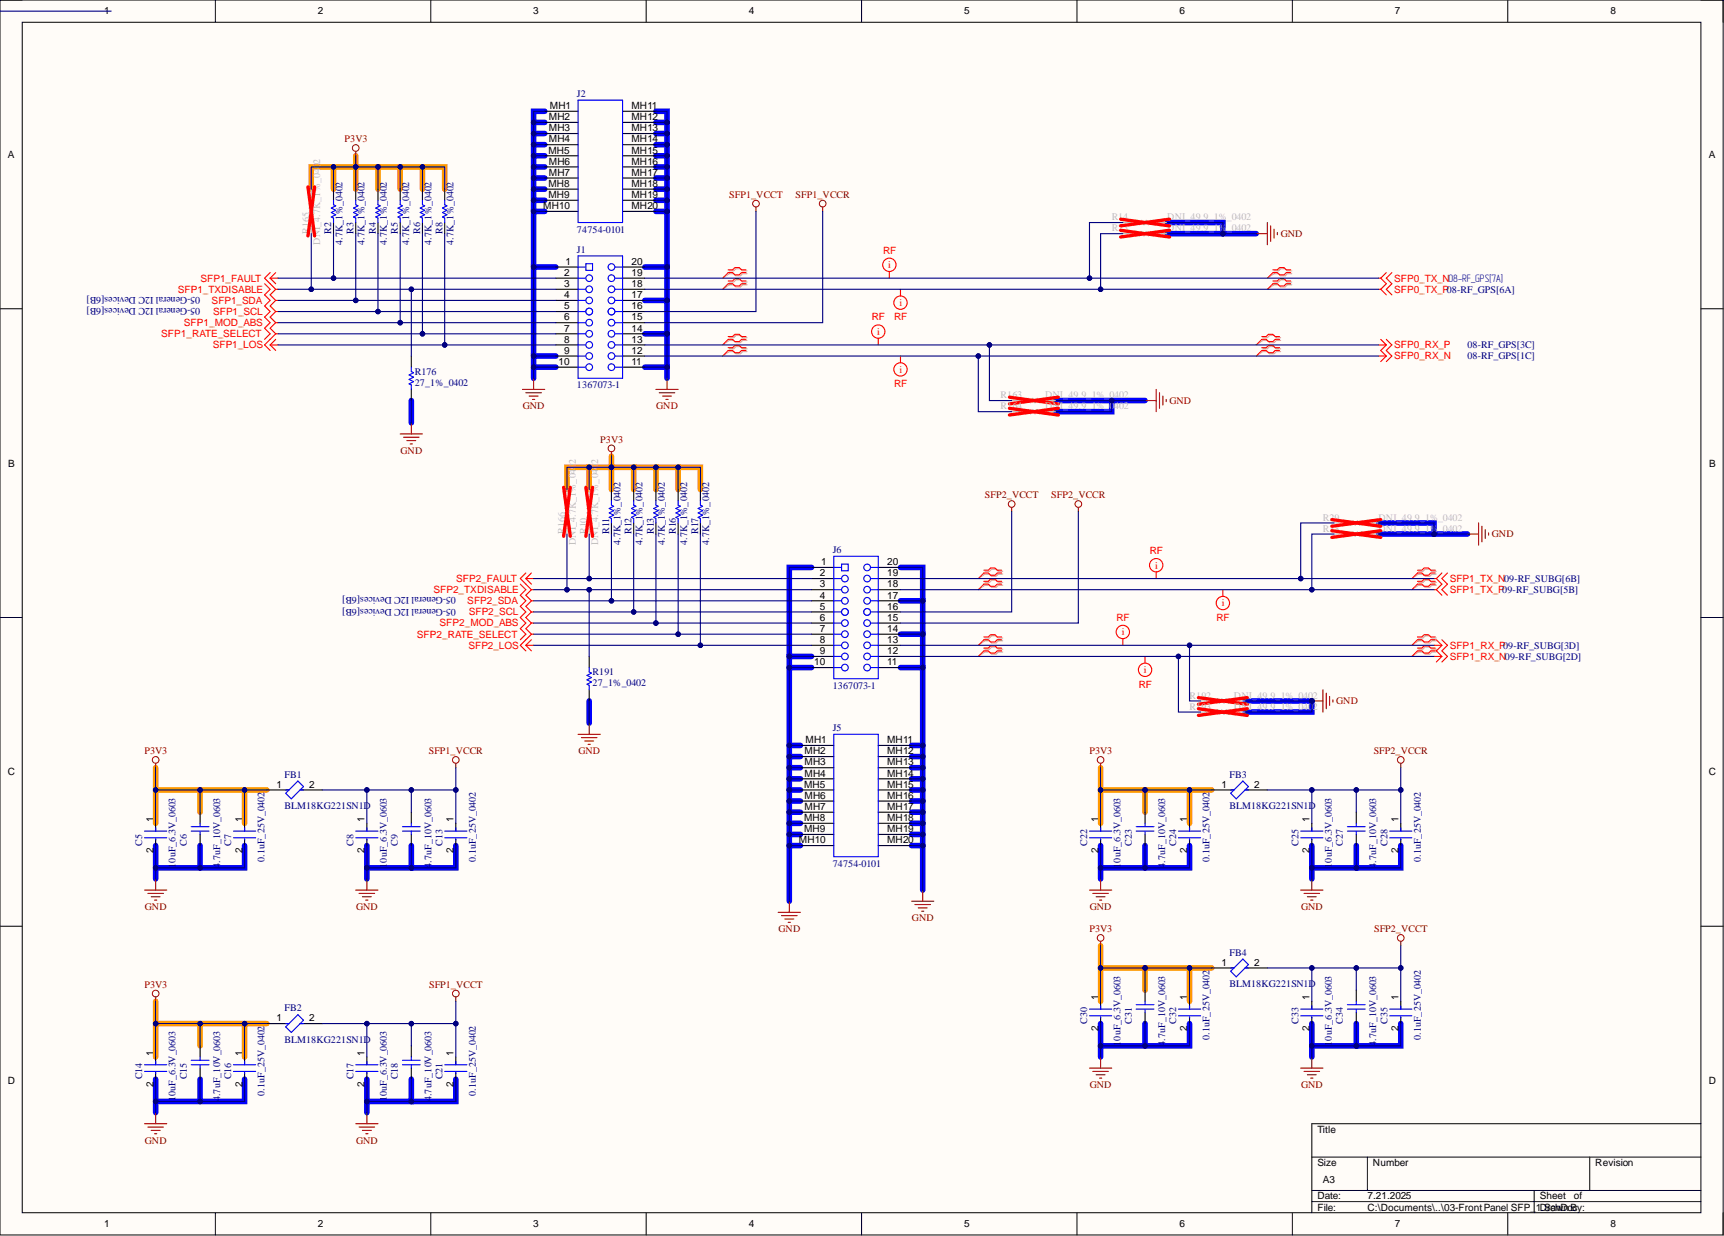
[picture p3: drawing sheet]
<svg xmlns="http://www.w3.org/2000/svg" width="393mm" height="282mm" viewBox="0 0 393 282" stroke-linecap="round" stroke-linejoin="round" font-family="sans-serif">
<defs><g id="words">
<g font-size="2.3">
<text x="23.8" y="3.3">1</text>
<text x="72.5" y="3.3">2</text>
<text x="121.7" y="3.3">3</text>
<text x="170.9" y="3.3">4</text>
<text x="220" y="3.3">5</text>
<text x="269.1" y="3.3">6</text>
<text x="318.2" y="3.3">7</text>
<text x="367.5" y="3.3">8</text>
<text x="125.2" y="27.4">MH2</text>
<text x="125.2" y="29.9">MH3</text>
<text x="125.5" y="24.9">MH1</text>
<text x="144.1" y="24.9">MH11</text>
<text x="144.1" y="27.4">MH12</text>
<text x="144.1" y="29.9">MH13</text>
<text x="125.1" y="35">MH5</text>
<text x="125.2" y="32.5">MH4</text>
<text x="144.1" y="32.5">MH14</text>
<text x="144.1" y="35">MH15</text>
<text x="1.8" y="36">A</text>
<text x="125.2" y="37.6">MH6</text>
<text x="125.2" y="40.1">MH7</text>
<text x="144.1" y="37.6">MH16</text>
<text x="144.1" y="40.1">MH17</text>
<text x="389.9" y="36">A</text>
<text x="123.9" y="47.7">MH10</text>
<text x="125.1" y="42.6">MH8</text>
<text x="125.1" y="45.2">MH9</text>
<text x="144.1" y="42.6">MH18</text>
<text x="144.1" y="45.2">MH19</text>
<text x="144.1" y="47.7">MH20</text>
<text x="128.7" y="62.9">2</text>
<text x="128.7" y="65.5">3</text>
<text x="129" y="60.4">1</text>
<text x="144.1" y="65.5">18</text>
<text x="144.1" y="62.9">19</text>
<text x="144.1" y="60.4">20</text>
<text x="128.7" y="68">4</text>
<text x="128.7" y="70.5">5</text>
<text x="144.1" y="70.5">16</text>
<text x="144.1" y="68">17</text>
<text x="128.7" y="73.1">6</text>
<text x="128.7" y="75.6">7</text>
<text x="144.1" y="73.1">15</text>
<text x="144.1" y="75.6">14</text>
<text x="127.4" y="83.2">10</text>
<text x="128.7" y="78.2">8</text>
<text x="128.7" y="80.7">9</text>
<text x="144.1" y="83.2">11</text>
<text x="144.1" y="80.7">12</text>
<text x="144.1" y="78.2">13</text>
<text x="1.9" y="106.4">B</text>
<text x="389.9" y="106.4">B</text>
<text x="187" y="131.4">2</text>
<text x="187.4" y="128.9">1</text>
<text x="202.4" y="131.4">19</text>
<text x="202.4" y="128.9">20</text>
<text x="187" y="134">3</text>
<text x="187" y="136.5">4</text>
<text x="202.4" y="134">18</text>
<text x="202.4" y="136.5">17</text>
<text x="187" y="141.6">6</text>
<text x="187" y="139">5</text>
<text x="202.4" y="139">16</text>
<text x="202.4" y="141.6">15</text>
<text x="187" y="144.1">7</text>
<text x="187" y="146.7">8</text>
<text x="187" y="149.2">9</text>
<text x="202.4" y="149.2">12</text>
<text x="202.4" y="146.7">13</text>
<text x="202.4" y="144.1">14</text>
<text x="185.8" y="151.7">10</text>
<text x="202.4" y="151.7">11</text>
<text x="183.6" y="172">MH2</text>
<text x="183.8" y="169.5">MH1</text>
<text x="202.4" y="169.5">MH11</text>
<text x="202.4" y="172">MH12</text>
<text x="1.8" y="176.8">C</text>
<text x="63.1" y="179.6">1</text>
<text x="70.5" y="179.6">2</text>
<text x="183.5" y="179.6">MH5</text>
<text x="183.6" y="174.6">MH3</text>
<text x="183.6" y="177.1">MH4</text>
<text x="202.4" y="174.6">MH13</text>
<text x="202.4" y="177.1">MH14</text>
<text x="202.4" y="179.6">MH15</text>
<text x="278.7" y="179.6">1</text>
<text x="286.1" y="179.6">2</text>
<text x="389.9" y="176.8">C</text>
<text x="183.6" y="182.2">MH6</text>
<text x="183.6" y="184.7">MH7</text>
<text x="202.4" y="182.2">MH16</text>
<text x="202.4" y="184.7">MH17</text>
<text x="35" y="187.5" transform="rotate(-90 35 187.5)">1</text>
<text x="55.3" y="187.5" transform="rotate(-90 55.3 187.5)">1</text>
<text x="83.2" y="187.5" transform="rotate(-90 83.2 187.5)">1</text>
<text x="103.5" y="187.5" transform="rotate(-90 103.5 187.5)">1</text>
<text x="183.5" y="187.3">MH8</text>
<text x="183.5" y="189.8">MH9</text>
<text x="202.4" y="187.3">MH18</text>
<text x="202.4" y="189.8">MH19</text>
<text x="250.6" y="187.5" transform="rotate(-90 250.6 187.5)">1</text>
<text x="270.9" y="187.5" transform="rotate(-90 270.9 187.5)">1</text>
<text x="298.8" y="187.5" transform="rotate(-90 298.8 187.5)">1</text>
<text x="319.1" y="187.5" transform="rotate(-90 319.1 187.5)">1</text>
<text x="35" y="194.5" transform="rotate(-90 35 194.5)">2</text>
<text x="55.3" y="194.5" transform="rotate(-90 55.3 194.5)">2</text>
<text x="83.2" y="194.5" transform="rotate(-90 83.2 194.5)">2</text>
<text x="103.5" y="194.5" transform="rotate(-90 103.5 194.5)">2</text>
<text x="182.3" y="192.3">MH10</text>
<text x="202.4" y="192.3">MH20</text>
<text x="250.6" y="194.5" transform="rotate(-90 250.6 194.5)">2</text>
<text x="270.9" y="194.5" transform="rotate(-90 270.9 194.5)">2</text>
<text x="298.8" y="194.5" transform="rotate(-90 298.8 194.5)">2</text>
<text x="319.1" y="194.5" transform="rotate(-90 319.1 194.5)">2</text>
<text x="278.7" y="220.2">1</text>
<text x="286.1" y="220.2">2</text>
<text x="63.1" y="232.9">1</text>
<text x="70.5" y="232.9">2</text>
<text x="250.6" y="228.1" transform="rotate(-90 250.6 228.1)">1</text>
<text x="270.9" y="228.1" transform="rotate(-90 270.9 228.1)">1</text>
<text x="298.8" y="228.1" transform="rotate(-90 298.8 228.1)">1</text>
<text x="319.1" y="228.1" transform="rotate(-90 319.1 228.1)">1</text>
<text x="250.6" y="235.1" transform="rotate(-90 250.6 235.1)">2</text>
<text x="270.9" y="235.1" transform="rotate(-90 270.9 235.1)">2</text>
<text x="298.8" y="235.1" transform="rotate(-90 298.8 235.1)">2</text>
<text x="319.1" y="235.1" transform="rotate(-90 319.1 235.1)">2</text>
<text x="35" y="240.8" transform="rotate(-90 35 240.8)">1</text>
<text x="55.3" y="240.8" transform="rotate(-90 55.3 240.8)">1</text>
<text x="83.2" y="240.8" transform="rotate(-90 83.2 240.8)">1</text>
<text x="103.5" y="240.8" transform="rotate(-90 103.5 240.8)">1</text>
<text x="1.8" y="247.2">D</text>
<text x="35" y="247.8" transform="rotate(-90 35 247.8)">2</text>
<text x="55.3" y="247.8" transform="rotate(-90 55.3 247.8)">2</text>
<text x="83.2" y="247.8" transform="rotate(-90 83.2 247.8)">2</text>
<text x="103.5" y="247.8" transform="rotate(-90 103.5 247.8)">2</text>
<text x="389.9" y="247.2">D</text>
<text x="300.6" y="258.3">Title</text>
<text x="300.6" y="265.9">Size</text>
<text x="301.8" y="269.7">A3</text>
<text x="313.3" y="265.9">Number</text>
<text x="364" y="265.9">Revision</text>
<text x="300.6" y="273.5">Date:</text>
<text x="312" y="273.5">7.21.2025</text>
<text x="351.3" y="273.5">Sheet</text>
<text x="359.1" y="273.5">of</text>
<text x="23.8" y="279.9">1</text>
<text x="72.5" y="279.9">2</text>
<text x="121.7" y="279.9">3</text>
<text x="170.9" y="279.9">4</text>
<text x="220" y="279.9">5</text>
<text x="269.1" y="279.9">6</text>
<text x="300.6" y="276.1">File:</text>
<text x="312" y="276.1">C:\Documents\..\03-FrontPanel SFP_1.DSrawnBy:</text>
<text x="318.2" y="279.9">7</text>
<text x="353.7" y="276.1">chDoc</text>
<text x="367.5" y="279.9">8</text>
</g>
<g font-size="2.3" fill="#000080">
<text x="131.6" y="22.1">J2</text>
<text x="75.6" y="53.3" transform="rotate(-90 75.6 53.3)">R2</text>
<text x="80.7" y="53.3" transform="rotate(-90 80.7 53.3)">R3</text>
<text x="85.7" y="53.3" transform="rotate(-90 85.7 53.3)">R4</text>
<text x="90.8" y="53.3" transform="rotate(-90 90.8 53.3)">R5</text>
<text x="95.9" y="53.3" transform="rotate(-90 95.9 53.3)">R6</text>
<text x="101" y="53.3" transform="rotate(-90 101 53.3)">R8</text>
<text x="131.6" y="53">74754-0101</text>
<text x="78.1" y="55.8" transform="rotate(-90 78.1 55.8)">4.7K_1%_0402</text>
<text x="83.2" y="55.8" transform="rotate(-90 83.2 55.8)">4.7K_1%_0402</text>
<text x="88.3" y="55.8" transform="rotate(-90 88.3 55.8)">4.7K_1%_0402</text>
<text x="93.3" y="55.8" transform="rotate(-90 93.3 55.8)">4.7K_1%_0402</text>
<text x="98.4" y="55.8" transform="rotate(-90 98.4 55.8)">4.7K_1%_0402</text>
<text x="103.5" y="55.8" transform="rotate(-90 103.5 55.8)">4.7K_1%_0402</text>
<text x="131.6" y="57.6">J1</text>
<text x="45.7" y="67.7" transform="rotate(-180 45.7 67.7)">05-General I2C Devices[6B]</text>
<text x="45.7" y="70.3" transform="rotate(-180 45.7 70.3)">05-General I2C Devices[6B]</text>
<text x="334.8" y="82">08-RF_GPS[1C]</text>
<text x="334.8" y="79.4">08-RF_GPS[3C]</text>
<text x="94.6" y="85.5">R176</text>
<text x="94.6" y="88">27_1%_0402</text>
<text x="131.6" y="88.6">1367073-1</text>
<text x="139" y="121.8" transform="rotate(-90 139 121.8)">R11</text>
<text x="141.5" y="124.3" transform="rotate(-90 141.5 124.3)">4.7K_1%_0402</text>
<text x="144.1" y="121.8" transform="rotate(-90 144.1 121.8)">R12</text>
<text x="146.6" y="124.3" transform="rotate(-90 146.6 124.3)">4.7K_1%_0402</text>
<text x="149.1" y="121.8" transform="rotate(-90 149.1 121.8)">R13</text>
<text x="151.7" y="124.3" transform="rotate(-90 151.7 124.3)">4.7K_1%_0402</text>
<text x="154.2" y="121.8" transform="rotate(-90 154.2 121.8)">R16</text>
<text x="156.8" y="124.3" transform="rotate(-90 156.8 124.3)">4.7K_1%_0402</text>
<text x="159.3" y="121.8" transform="rotate(-90 159.3 121.8)">R17</text>
<text x="161.8" y="124.3" transform="rotate(-90 161.8 124.3)">4.7K_1%_0402</text>
<text x="190" y="126.1">J6</text>
<text x="104" y="136.3" transform="rotate(-180 104 136.3)">05-General I2C Devices[6B]</text>
<text x="104" y="138.8" transform="rotate(-180 104 138.8)">05-General I2C Devices[6B]</text>
<text x="135.2" y="154">R191</text>
<text x="135.2" y="156.6">27_1%_0402</text>
<text x="190" y="157.1">1367073-1</text>
<text x="190" y="166.7">J5</text>
<text x="64.9" y="177.4">FB1</text>
<text x="280.5" y="177.4">FB3</text>
<text x="64.9" y="184.5">BLM18KG221SN1D</text>
<text x="280.5" y="184.5">BLM18KG221SN1D</text>
<text x="32.5" y="192.8" transform="rotate(-90 32.5 192.8)">C5</text>
<text x="40.1" y="197.9" transform="rotate(-90 40.1 197.9)">10uF_6.3V_0603</text>
<text x="42.6" y="192.8" transform="rotate(-90 42.6 192.8)">C6</text>
<text x="50.2" y="197.9" transform="rotate(-90 50.2 197.9)">4.7uF_10V_0603</text>
<text x="52.8" y="192.8" transform="rotate(-90 52.8 192.8)">C7</text>
<text x="60.4" y="196.6" transform="rotate(-90 60.4 196.6)">0.1uF_25V_0402</text>
<text x="80.7" y="192.8" transform="rotate(-90 80.7 192.8)">C8</text>
<text x="88.3" y="197.9" transform="rotate(-90 88.3 197.9)">10uF_6.3V_0603</text>
<text x="90.8" y="192.8" transform="rotate(-90 90.8 192.8)">C9</text>
<text x="98.4" y="197.9" transform="rotate(-90 98.4 197.9)">4.7uF_10V_0603</text>
<text x="101" y="192.8" transform="rotate(-90 101 192.8)">C13</text>
<text x="108.6" y="196.6" transform="rotate(-90 108.6 196.6)">0.1uF_25V_0402</text>
<text x="190" y="197.7">74754-0101</text>
<text x="248.1" y="192.8" transform="rotate(-90 248.1 192.8)">C22</text>
<text x="255.7" y="197.9" transform="rotate(-90 255.7 197.9)">10uF_6.3V_0603</text>
<text x="258.2" y="192.8" transform="rotate(-90 258.2 192.8)">C23</text>
<text x="265.8" y="197.9" transform="rotate(-90 265.8 197.9)">4.7uF_10V_0603</text>
<text x="268.4" y="192.8" transform="rotate(-90 268.4 192.8)">C24</text>
<text x="276" y="196.6" transform="rotate(-90 276 196.6)">0.1uF_25V_0402</text>
<text x="296.3" y="192.8" transform="rotate(-90 296.3 192.8)">C25</text>
<text x="303.9" y="197.9" transform="rotate(-90 303.9 197.9)">10uF_6.3V_0603</text>
<text x="306.4" y="192.8" transform="rotate(-90 306.4 192.8)">C27</text>
<text x="314" y="197.9" transform="rotate(-90 314 197.9)">4.7uF_10V_0603</text>
<text x="316.6" y="192.8" transform="rotate(-90 316.6 192.8)">C28</text>
<text x="324.2" y="196.6" transform="rotate(-90 324.2 196.6)">0.1uF_25V_0402</text>
<text x="280.5" y="218">FB4</text>
<text x="280.5" y="225.1">BLM18KG221SN1D</text>
<text x="64.9" y="230.6">FB2</text>
<text x="248.1" y="233.4" transform="rotate(-90 248.1 233.4)">C30</text>
<text x="258.2" y="233.4" transform="rotate(-90 258.2 233.4)">C31</text>
<text x="268.4" y="233.4" transform="rotate(-90 268.4 233.4)">C32</text>
<text x="296.3" y="233.4" transform="rotate(-90 296.3 233.4)">C33</text>
<text x="306.4" y="233.4" transform="rotate(-90 306.4 233.4)">C34</text>
<text x="316.6" y="233.4" transform="rotate(-90 316.6 233.4)">C35</text>
<text x="64.9" y="237.7">BLM18KG221SN1D</text>
<text x="255.7" y="238.5" transform="rotate(-90 255.7 238.5)">10uF_6.3V_0603</text>
<text x="265.8" y="238.5" transform="rotate(-90 265.8 238.5)">4.7uF_10V_0603</text>
<text x="276" y="237.2" transform="rotate(-90 276 237.2)">0.1uF_25V_0402</text>
<text x="303.9" y="238.5" transform="rotate(-90 303.9 238.5)">10uF_6.3V_0603</text>
<text x="314" y="238.5" transform="rotate(-90 314 238.5)">4.7uF_10V_0603</text>
<text x="324.2" y="237.2" transform="rotate(-90 324.2 237.2)">0.1uF_25V_0402</text>
<text x="32.5" y="246.1" transform="rotate(-90 32.5 246.1)">C14</text>
<text x="40.1" y="251.2" transform="rotate(-90 40.1 251.2)">10uF_6.3V_0603</text>
<text x="42.6" y="246.1" transform="rotate(-90 42.6 246.1)">C15</text>
<text x="50.2" y="251.2" transform="rotate(-90 50.2 251.2)">4.7uF_10V_0603</text>
<text x="52.8" y="246.1" transform="rotate(-90 52.8 246.1)">C16</text>
<text x="60.4" y="249.9" transform="rotate(-90 60.4 249.9)">0.1uF_25V_0402</text>
<text x="80.7" y="246.1" transform="rotate(-90 80.7 246.1)">C17</text>
<text x="88.3" y="251.2" transform="rotate(-90 88.3 251.2)">10uF_6.3V_0603</text>
<text x="90.8" y="246.1" transform="rotate(-90 90.8 246.1)">C18</text>
<text x="98.4" y="251.2" transform="rotate(-90 98.4 251.2)">4.7uF_10V_0603</text>
<text x="101" y="246.1" transform="rotate(-90 101 246.1)">C21</text>
<text x="108.6" y="249.9" transform="rotate(-90 108.6 249.9)">0.1uF_25V_0402</text>
</g>
<g font-size="2.3" fill="#800000">
<text x="78.6" y="32.5">P3V3</text>
<text x="166.4" y="45.2">SFP1_VCCT</text>
<text x="181.5" y="45.2">SFP1_VCCR</text>
<text x="292.2" y="54">GND</text>
<text x="119.3" y="93.4">GND</text>
<text x="149.7" y="93.4">GND</text>
<text x="266.8" y="92.1">GND</text>
<text x="137" y="101">P3V3</text>
<text x="91.4" y="103.5">GND</text>
<text x="224.7" y="113.7">SFP2_VCCT</text>
<text x="239.9" y="113.7">SFP2_VCCR</text>
<text x="340.4" y="122.6">GND</text>
<text x="304.9" y="160.6">GND</text>
<text x="33" y="172">P3V3</text>
<text x="97.8" y="172">SFP1_VCCR</text>
<text x="132" y="172">GND</text>
<text x="248.6" y="172">P3V3</text>
<text x="313.4" y="172">SFP2_VCCR</text>
<text x="33.1" y="207.6">GND</text>
<text x="81.3" y="207.6">GND</text>
<text x="248.7" y="207.6">GND</text>
<text x="296.9" y="207.6">GND</text>
<text x="177.6" y="212.6">GND</text>
<text x="208.1" y="210.1">GND</text>
<text x="248.6" y="212.6">P3V3</text>
<text x="313.5" y="212.6">SFP2_VCCT</text>
<text x="33" y="225.3">P3V3</text>
<text x="97.9" y="225.3">SFP1_VCCT</text>
<text x="248.7" y="248.1">GND</text>
<text x="296.9" y="248.1">GND</text>
<text x="33.1" y="260.8">GND</text>
<text x="81.3" y="260.8">GND</text>
</g>
<g font-size="2.3" fill="#bfbebc">
<text x="70.5" y="53.3" transform="rotate(-90 70.5 53.3)">R165</text>
<text x="253.6" y="52.8">R25</text>
<text x="253.6" y="50.2">R14</text>
<text x="266.3" y="52.8">DNI_49.9_1%_0402</text>
<text x="266.3" y="50.2">DNI_49.9_1%_0402</text>
<text x="73.1" y="55.8" transform="rotate(-90 73.1 55.8)">DNI_4.7K_1%_0402</text>
<text x="228.3" y="90.8">R163</text>
<text x="228.3" y="93.4">R164</text>
<text x="238.4" y="90.8">DNI_49.9_1%_0402</text>
<text x="238.4" y="93.4">DNI_49.9_1%_0</text>
<text x="254.2" y="93.4">402</text>
<text x="301.8" y="118.7">R29</text>
<text x="314.5" y="118.7">DNI_49.9_1%_0402</text>
<text x="128.9" y="121.8" transform="rotate(-90 128.9 121.8)">R166</text>
<text x="131.4" y="124.3" transform="rotate(-90 131.4 124.3)">DNI_4.7K_1%_0402</text>
<text x="133.9" y="121.8" transform="rotate(-90 133.9 121.8)">R10</text>
<text x="136.5" y="124.3" transform="rotate(-90 136.5 124.3)">DNI_4.7K_1%_0402</text>
<text x="301.8" y="121.3">R33</text>
<text x="314.5" y="121.3">DNI_49.9_1%_0402</text>
<text x="271.4" y="159.3">R192</text>
<text x="271.4" y="161.9">R193</text>
<text x="281.5" y="159.3">DNI_49.9_1%_0402</text>
<text x="281.5" y="161.9">DNI_49.9_1%_040</text>
<text x="299.5" y="161.9">2</text>
</g>
<g font-size="2.3" fill="#f00">
<text x="201.5" y="57.9">RF</text>
<text x="45.7" y="64.2">SFP1_FAULT</text>
<text x="202.7" y="61.2">i</text>
<text x="318.1" y="64.2">SFP0_TX_N08-RF_GPS[7A]</text>
<text x="40.6" y="66.7">SFP1_TXDISABLE</text>
<text x="48.3" y="69.3">SFP1_SDA</text>
<text x="48.6" y="71.8">SFP1_SCL</text>
<text x="205.2" y="69.8">i</text>
<text x="318.1" y="66.7">SFP0_TX_P08-RF_GPS[6A]</text>
<text x="36.8" y="76.9">SFP1_RATE_SELECT</text>
<text x="41.9" y="74.3">SFP1_MOD_ABS</text>
<text x="198.9" y="73.1">RF</text>
<text x="200.1" y="76.4">i</text>
<text x="204" y="73.1">RF</text>
<text x="48.5" y="79.4">SFP1_LOS</text>
<text x="318.1" y="82">SFP0_RX_N</text>
<text x="318.1" y="79.4">SFP0_RX_P</text>
<text x="204" y="88.3">RF</text>
<text x="205.2" y="85">i</text>
<text x="262.4" y="126.4">RF</text>
<text x="263.5" y="129.7">i</text>
<text x="98.9" y="135.2">SFP2_TXDISABLE</text>
<text x="104.1" y="132.7">SFP2_FAULT</text>
<text x="106.6" y="137.8">SFP2_SDA</text>
<text x="330.8" y="132.7">SFP1_TX_N09-RF_SUBG[6B]</text>
<text x="330.8" y="135.2">SFP1_TX_P09-RF_SUBG[5B]</text>
<text x="100.3" y="142.9">SFP2_MOD_ABS</text>
<text x="107" y="140.3">SFP2_SCL</text>
<text x="254.7" y="141.6">RF</text>
<text x="277.6" y="141.6">RF</text>
<text x="278.8" y="138.3">i</text>
<text x="95.1" y="145.4">SFP2_RATE_SELECT</text>
<text x="106.9" y="147.9">SFP2_LOS</text>
<text x="255.9" y="144.9">i</text>
<text x="330.8" y="147.9">SFP1_RX_P09-RF_SUBG[3D]</text>
<text x="261" y="153.5">i</text>
<text x="330.8" y="150.5">SFP1_RX_N09-RF_SUBG[2D]</text>
<text x="259.8" y="156.8">RF</text>
</g>
</g></defs>
<path d="M0 0h393.2v281.6h-393.2z" fill-rule="evenodd" fill="#fffcf8"/>
<path d="M0 0h393.2v281.6h-393.2z" fill="none" stroke="#000" stroke-width=".23"/>
<path d="M5.1 5.1h383v271.5h-383z" fill-rule="evenodd" fill="#fffcf8"/>
<g fill="none" stroke="#000" stroke-width=".23">
<path d="M0 0h5.1M5.1 5.1h383v271.5h-383zM49.1 0v5.1M98.3 0v5.1M147.4 0v5.1M196.6 0v5.1M245.7 0v5.1M294.9 0v5.1M344 0v5.1M388.1 0h5.1v5.1M0 70.4h5.1M388.1 70.4h5.1"/>
<path d="M0 140.8h5.1M388.1 140.8h5.1M0 211.2h5.1M388.1 211.2h5.1M388.1 256.3h-88.8v20.3M49.1 276.6v5M98.3 276.6v5M147.4 276.6v5M196.6 276.6v5M245.7 276.6v5M294.9 276.6v5M299.3 263.9h88.8"/>
<path d="M299.3 271.5h88.8M299.3 274h88.8M312 263.9v7.6M344 276.6v5M350 271.5v5.1M362.7 263.9v7.6M393.2 276.6v5"/>
</g>
<g fill="none" stroke="#f90" stroke-width="1.3">
<path d="M76.1 38.1h-5.1v5M81.2 35.5v7.6M86.2 38.1h5.1v5M91.3 38.1h5.1v5M96.4 38.1h5.1v5M76.1 43.1v-5h10.1v5M134.4 111.6v-5h10.2v5M134.4 106.6h-5v5M139.5 104v7.6M144.6 106.6h5.1v5M149.7 106.6h5v5M154.7 106.6h5.1v5"/>
<path d="M35.5 175.1v12.7M251.1 175.1v12.7M35.5 180.1h25.4M45.7 180.1v5.1M55.8 180.1v7.7M251.1 180.1h25.4M261.3 180.1v5.1M271.4 180.1v7.7M251.1 215.7v12.7M35.5 233.4h25.4M35.5 228.4v12.6M45.7 233.4v5.1"/>
<path d="M55.8 233.4v7.6M251.1 220.7h25.4M261.3 220.7v5.1M271.4 220.7v7.7"/>
</g>
<g fill="none" stroke="#00f" stroke-width="1.3">
<path d="M121.8 38.1h2.5M121.8 35.5h2.5M121.8 33h2.5M121.8 30.5h2.5M121.8 27.9h2.5M124.3 25.4h-2.5v22.8M149.7 25.4h2.5v22.8M149.7 38.1h2.5M149.7 35.5h2.5M149.7 33h2.5M149.7 30.5h2.5M149.7 27.9h2.5"/>
<path d="M121.8 45.7h2.5M121.8 43.1h2.5M121.8 40.6h2.5M124.3 48.2h-2.5v12.7M149.7 48.2h2.5v12.7M149.7 45.7h2.5M149.7 43.1h2.5M149.7 40.6h2.5M266.3 50.8h12.7v2.5M266.3 53.3h20.3M126.8 60.9h-5v20.3M147.1 68.5h5.1v7.6"/>
<path d="M147.1 60.9h5.1v7.6M147.1 76.1h5.1M152.2 76.1v7.6M93.8 91.3v5.1M121.8 83.7h5M126.8 81.2h-5v5.1M147.1 83.7h5.1v2.6M241 91.3h20.3M253.6 91.3v2.6h-12.6M314.5 119.3h12.7v2.5M185.2 129.4h-5.1v20.3M205.5 137h5v7.6"/>
<path d="M205.5 129.4h5v7.6M314.5 121.8h20.3M134.4 159.9v5M180.1 152.2h5.1M185.2 149.7h-5.1v55.8M205.5 144.6h5v7.6M205.5 152.2h5v50.8M284.1 159.9h15.2v2.5h-15.2M180.1 170h2.5M180.1 172.5h2.5M180.1 175.1h2.5M180.1 177.6h2.5"/>
<path d="M208 170h2.5M208 172.5h2.5M208 175.1h2.5M208 177.6h2.5M35.5 192.8v7.6M45.7 192.8v5.1M55.8 192.8v5.1h-20.3M83.7 192.8v7.6M93.8 192.8v5.1h-10.1M104 192.8v5.1h-10.2M180.1 180.1h2.5M180.1 182.7h2.5"/>
<path d="M180.1 185.2h2.5M180.1 187.8h2.5M180.1 190.3h2.5M180.1 192.8h2.5M208 180.1h2.5M208 182.7h2.5M208 185.2h2.5M208 187.8h2.5M208 190.3h2.5M208 192.8h2.5M251.1 192.8v7.6M261.3 192.8v5.1"/>
<path d="M271.4 192.8v5.1h-20.3M299.3 192.8v7.6M309.4 192.8v5.1h-10.1M319.6 192.8v5.1h-10.2M251.1 233.4v7.6M261.3 233.4v5.1M271.4 233.4v5.1h-20.3M299.3 233.4v7.6M309.4 233.4v5.1h-10.1M319.6 233.4v5.1h-10.2M35.5 246.1v7.6M45.7 246.1v5.1"/>
<path d="M55.8 246.1v5.1h-20.3M83.7 246.1v7.6M93.8 246.1v5.1h-10.1M104 246.1v5.1h-10.2"/>
</g>
<g fill="none" stroke="#000" stroke-width=".25">
<path d="M76.1 43.1v2.6M76.1 50.8v2.5M81.2 43.1v2.6M81.2 50.8v2.5M86.2 43.1v2.6M86.2 50.8v2.5M91.3 43.1v2.6M91.3 50.8v2.5M96.4 43.1v2.6M96.4 50.8v2.5M101.5 43.1v2.6M101.5 50.8v2.5"/>
<path d="M126.8 60.9h5.1M126.8 63.4h5.1M126.8 73.6h5.1M126.8 66h5.1M126.8 76.1h5.1M126.8 68.5h5.1M126.8 78.7h5.1M126.8 71h5.1M142 60.9h5.1M142 63.4h5.1M142 73.6h5.1M142 66h5.1"/>
<path d="M142 76.1h5.1M142 68.5h5.1M142 78.7h5.1M142 71h5.1M126.8 83.7h5.1M126.8 81.2h5.1M142 83.7h5.1M142 81.2h5.1M139.5 111.6v2.6M139.5 119.3v2.5M144.6 111.6v2.6M144.6 119.3v2.5"/>
<path d="M149.7 111.6v2.6M149.7 119.3v2.5M154.7 111.6v2.6M154.7 119.3v2.5M159.8 111.6v2.6M159.8 119.3v2.5M35.5 187.8v1.7M35.5 191.3v1.5M45.7 185.2v2.6M45.7 190.3v2.5M55.8 187.8v1.7M55.8 191.3v1.5"/>
<path d="M60.9 180.1h5M68.5 180.1h5.1M83.7 187.8v1.7M83.7 191.3v1.5M93.8 185.2v2.6M93.8 190.3v2.5M104 187.8v1.7M104 191.3v1.5M251.1 187.8v1.7M251.1 191.3v1.5M261.3 185.2v2.6M261.3 190.3v2.5"/>
<path d="M271.4 187.8v1.7M271.4 191.3v1.5M276.5 180.1h5M284.1 180.1h5.1M299.3 187.8v1.7M299.3 191.3v1.5M309.4 185.2v2.6M309.4 190.3v2.5M319.6 187.8v1.7M319.6 191.3v1.5M45.7 238.5v2.5M60.9 233.4h5"/>
<path d="M68.5 233.4h5.1M93.8 238.5v2.5M251.1 228.4v1.7M251.1 231.9v1.5M261.3 225.8v2.6M261.3 230.9v2.5M271.4 228.4v1.7M271.4 231.9v1.5M276.5 220.7h5M284.1 220.7h5.1M299.3 228.4v1.7M299.3 231.9v1.5"/>
<path d="M309.4 225.8v2.6M309.4 230.9v2.5M319.6 228.4v1.7M319.6 231.9v1.5M35.5 241v1.8M35.5 244.6v1.5M45.7 243.6v2.5M55.8 241v1.8M55.8 244.6v1.5M83.7 241v1.8M83.7 244.6v1.5M93.8 243.6v2.5"/>
<path d="M104 241v1.8M104 244.6v1.5"/>
</g>
<g fill="none" stroke="#00f" stroke-width=".25">
<path d="M76.1 45.7v1l.5 .2-1 .6 1 .5-1 .5 1 .5-1 .5 .5 .2v1.1M81.2 45.7v1l.5 .2-1 .6 1 .5-1 .5 1 .5-1 .5 .5 .2v1.1M86.2 45.7v1l.5 .2-1 .6 1 .5-1 .5 1 .5-1 .5 .5 .2v1.1M91.3 45.7v1l.5 .2-1 .6 1 .5-1 .5 1 .5-1 .5 .5 .2v1.1M96.4 45.7v1l.5 .2-1 .6 1 .5-1 .5 1 .5-1 .5 .5 .2v1.1M101.5 45.7v1l.5 .2-1 .6 1 .5-1 .5 1 .5-1 .5 .5 .2v1.1M131.9 58.4h10.1v27.9h-10.1zM131.9 66h1.8M131.9 63.4h1.8M131.9 60.9h1.8M131.9 73.6h1.8M131.9 71h1.8"/>
<path d="M131.9 68.5h1.8M131.9 78.7h1.8M131.9 76.1h1.8M139.5 114.2v1l.5 .2-1 .6 1 .5-1 .5 1 .5-1 .5 .5 .2v1.1M144.6 114.2v1l.5 .2-1 .6 1 .5-1 .5 1 .5-1 .5 .5 .2v1.1M149.7 114.2v1l.5 .2-1.1 .6 1.1 .5-1.1 .5 1.1 .5-1.1 .5 .6 .2v1.1M154.7 114.2v1l.5 .2-1 .6 1 .5-1 .5 1 .5-1 .5 .5 .2v1.1M159.8 114.2v1l.5 .2-1 .6 1 .5-1 .5 1 .5-1 .5 .5 .2v1.1M68 178.1l1.2 1.3-2.7 2.8-1.3-1.3zM283.6 178.1l1.2 1.3-2.7 2.8-1.3-1.3zM33 189.5h5M33 191.1h5"/>
<path d="M35.5 188.8v.7M35.5 191.3v.3M43.6 188.5h4.1M43.6 189.5h4.1M45.7 187.8v.7M45.7 189.5v.8M53.3 189.5h5M53.3 191.1h5M55.8 188.8v.7M55.8 191.3v.3M65.2 180.1h.7M68.5 180.1h.7"/>
<path d="M81.2 189.5h5M81.2 191.1h5M83.7 188.8v.7M83.7 191.3v.3M91.8 188.5h4.1M91.8 189.5h4.1M93.8 187.8v.7M93.8 189.5v.8M101.5 189.5h5M101.5 191.1h5M104 188.8v.7M104 191.3v.3"/>
<path d="M248.6 189.5h5M248.6 191.1h5M251.1 188.8v.7M251.1 191.3v.3M259.2 188.5h4.1M259.2 189.5h4.1M261.3 187.8v.7M261.3 189.5v.8M268.9 189.5h5M268.9 191.1h5M271.4 188.8v.7M271.4 191.3v.3"/>
<path d="M280.8 180.1h.7M284.1 180.1h.7M296.8 189.5h5M296.8 191.1h5M299.3 188.8v.7M299.3 191.3v.3M307.4 188.5h4.1M307.4 189.5h4.1M309.4 187.8v.7M309.4 189.5v.8M317.1 189.5h5M317.1 191.1h5"/>
<path d="M319.6 188.8v.7M319.6 191.3v.3M283.6 218.7l1.2 1.3-2.7 2.8-1.3-1.3zM65.2 233.4h.7M68 231.4l1.2 1.3-2.7 2.8-1.3-1.3zM68.5 233.4h.7M248.6 230.1h5M248.6 231.7h5M251.1 229.4v.7M251.1 231.9v.3M259.2 229.1h4.1M259.2 230.1h4.1"/>
<path d="M261.3 228.4v.7M261.3 230.1v.8M268.9 230.1h5M268.9 231.7h5M271.4 229.4v.7M271.4 231.9v.3M280.8 220.7h.7M284.1 220.7h.7M296.8 230.1h5M296.8 231.7h5M299.3 229.4v.7M299.3 231.9v.3"/>
<path d="M307.4 229.1h4.1M307.4 230.1h4.1M309.4 228.4v.7M309.4 230.1v.8M317.1 230.1h5M317.1 231.7h5M319.6 229.4v.7M319.6 231.9v.3M33 242.8h5M33 244.3h5M35.5 242.1v.7M35.5 244.6v.2"/>
<path d="M43.6 241.8h4.1M43.6 242.8h4.1M45.7 241v.8M45.7 242.8v.8M53.3 242.8h5M53.3 244.3h5M55.8 242.1v.7M55.8 244.6v.2M81.2 242.8h5M81.2 244.3h5M83.7 242.1v.7M83.7 244.6v.2"/>
<path d="M91.8 241.8h4.1M91.8 242.8h4.1M93.8 241v.8M93.8 242.8v.8M101.5 242.8h5M101.5 244.3h5M104 242.1v.7M104 244.6v.2"/>
</g>
<g fill="none" stroke="#800000" stroke-width=".23">
<circle cx="81.2" cy="33.8" r=".76"/>
<circle cx="172.5" cy="46.4" r=".76"/>
<circle cx="187.7" cy="46.4" r=".76"/>
<circle cx="139.5" cy="102.3" r=".76"/>
<circle cx="230.8" cy="114.9" r=".76"/>
<circle cx="246" cy="114.9" r=".76"/>
<circle cx="35.5" cy="173.3" r=".76"/>
<circle cx="104" cy="173.3" r=".76"/>
<circle cx="251.1" cy="173.3" r=".76"/>
<circle cx="319.6" cy="173.3" r=".76"/>
<circle cx="251.1" cy="213.9" r=".76"/>
<circle cx="319.6" cy="213.9" r=".76"/>
<circle cx="35.5" cy="226.6" r=".76"/>
<circle cx="104" cy="226.6" r=".76"/>
</g>
<g fill="none" stroke="#800000" stroke-width=".25">
<path d="M81.2 34.5v1M172.5 47.2v1M187.7 47.2v1M91.3 99h5.1M92.1 99.7h3.5M93.8 96.4v2.6M119.2 88.8h5.1M120 89.6h3.5M120.7 90.3h2.1M121.5 91.1h.5M121.8 86.3v2.5M149.7 88.8h5"/>
<path d="M150.4 89.6h3.6M151.2 90.3h2M151.9 91.1h.5M152.2 86.3v2.5M92.8 100.5h2.1M93.6 101.2h.5M139.5 103v1M230.8 115.7v1M246 115.7v1M35.5 174.1v1M104 174.1v1M131.9 167.5h5.1"/>
<path d="M132.7 168.2h3.5M133.4 169h2M134.2 169.7h.5M134.4 164.9v2.6M251.1 174.1v1M319.6 174.1v1M33 203h5M33.7 203.7h3.6M34.5 204.5h2M35.3 205.3h.5M35.5 200.4v2.6M81.2 203h5"/>
<path d="M81.9 203.7h3.6M82.7 204.5h2M83.5 205.3h.5M83.7 200.4v2.6M177.6 208.1h5M178.3 208.8h3.6M179.1 209.6h2M179.8 210.3h.5M180.1 205.5v2.6M208 205.5h5.1M208.8 206.3h3.5M209.5 207h2"/>
<path d="M210.3 207.8h.5M210.5 203v2.5M248.6 203h5M249.3 203.7h3.6M250.1 204.5h2M250.9 205.3h.5M251.1 200.4v2.6M251.1 214.7v1M296.8 203h5M297.5 203.7h3.6M298.3 204.5h2M299.1 205.3h.5"/>
<path d="M299.3 200.4v2.6M319.6 214.7v1M35.5 227.3v1.1M104 227.3v1.1M33 256.3h5M33.7 257h3.6M34.5 257.8h2M35.3 258.5h.5M35.5 253.7v2.6M81.2 256.3h5M81.9 257h3.6M82.7 257.8h2"/>
<path d="M83.5 258.5h.5M83.7 253.7v2.6M248.6 243.6h5M249.3 244.3h3.6M250.1 245.1h2M250.9 245.9h.5M251.1 241v2.6M296.8 243.6h5M297.5 244.3h3.6M298.3 245.1h2M299.1 245.9h.5M299.3 241v2.6"/>
</g>
<g fill="none" stroke="#f00" stroke-width=".25">
<path d="M60.4 64.7l1.2 1.3-1.2 1.2 1.2 1.3-1.2 1.3 1.2 1.2-1.2 1.3 1.2 1.3-1.2 1.3 1.2 1.2-1.2 1.3M61.6 63.4l1.3 1.3M61.6 62.2l-1.2 1.2 2.5 2.6M61.6 63.4h1.8M61.6 78.7l1.3 1.2M61.6 78.7h1.8M62.9 62.2l-1.3 1.2M62.9 66l-1.3 1.2 1.3 1.3M62.9 66h.5M62.9 68.5l-1.3 1.3 1.3 1.2M62.9 68.5h.5M62.9 71l-1.3 1.3 1.3 1.3"/>
<path d="M62.9 71h.5M62.9 73.6l-1.3 1.3 1.3 1.2M62.9 73.6h.5M62.9 76.1l-2.5 2.6 1.2 1.2M62.9 76.1h.5M62.9 77.4l-1.3 1.3M166.1 61.5h1.1l.5-.5h1l.5 .5h1M166.1 62.2h1.1l.5 .5h1l.5-.5h1M166.1 64.1h1.1l.5-.5h1l.5 .5h1M166.1 64.7h1.1l.5 .5h1l.5-.5h1M166.1 76.8h1.1l.5-.6h1l.5 .6h1M166.1 77.4h1.1l.5 .5h1l.5-.5h1"/>
<path d="M166.1 79.3h1.1l.5-.5h1l.5 .5h1M166.1 79.9h1.1l.5 .5h1l.5-.5h1M287.9 76.8h1l.5-.6h1l.5 .6h1M287.9 77.4h1l.5 .5h1l.5-.5h1M287.9 79.3h1l.5-.5h1l.5 .5h1M287.9 79.9h1l.5 .5h1l.5-.5h1M290.4 61.5h1l.5-.5h1.1l.5 .5h1M290.4 62.2h1l.5 .5h1.1l.5-.5h1M290.4 64.1h1l.5-.5h1.1l.5 .5h1M290.4 64.7h1l.5 .5h1.1l.5-.5h1M314.5 63.4h.5M314.5 66h.5"/>
<path d="M314.5 78.7h1.8M315 77.4l1.3 1.3M315 66l1.3 1.2M315 63.4l1.3 1.3-1.3 1.3M316.3 78.7l-1.3 1.2 1.3 1.3M316.3 77.4l1.3 1.3-1.3 1.2 1.3 1.3-1.3 1.3M316.3 62.2l-1.3 1.2M317.6 62.2l-1.3 1.2 1.3 1.3-1.3 1.3 1.3 1.2M314.5 81.2h1.8M316.3 81.2l-1.3 1.3M118.7 133.2l1.3 1.3-1.3 1.2 1.3 1.3-1.3 1.3 1.3 1.3-1.3 1.2 1.3 1.3-1.3 1.3 1.3 1.2-1.3 1.3M120 131.9l1.2 1.3"/>
<path d="M120 130.7l-1.3 1.2 2.5 2.6M120 131.9h1.8M121.2 130.7l-1.2 1.2M121.2 137l-1.2 1.3 1.2 1.3M121.2 134.5l-1.2 1.2 1.2 1.3M121.2 137h.6M121.2 139.6l-1.2 1.2 1.2 1.3M121.2 139.6h.6M121.2 134.5h.6M224.5 130h1l.5-.5h1l.5 .5h1M224.5 130.7h1l.5 .5h1l.5-.5h1M224.5 132.6h1l.5-.5h1l.5 .5h1"/>
<path d="M224.5 133.2h1l.5 .5h1l.5-.5h1M323.4 130h1l.5-.5h1l.5 .5h1.1M323.4 130.7h1l.5 .5h1l.5-.5h1.1M323.4 132.6h1l.5-.5h1l.5 .5h1.1M323.4 133.2h1l.5 .5h1l.5-.5h1.1M327.2 131.9h.5M327.2 134.5h.5M327.7 131.9l1.3 1.3-1.3 1.3M327.7 134.5l1.3 1.2M329 130.7l-1.3 1.2M330.2 130.7l-1.2 1.2 1.2 1.3-1.2 1.3 1.2 1.2M120 147.2l1.2 1.2"/>
<path d="M120 147.2h1.8M121.2 142.1l-1.2 1.3 1.2 1.2M121.2 142.1h.6M121.2 144.6l-2.5 2.6 1.3 1.2M121.2 144.6h.6M121.2 145.9l-1.2 1.3M224.5 145.3h1l.5-.5h1l.5 .5h1M224.5 145.9h1l.5 .5h1l.5-.5h1M224.5 147.8h1l.5-.5h1l.5 .5h1M224.5 148.4h1l.5 .5h1l.5-.5h1M323.4 145.3h1l.5-.5h1l.5 .5h1.1M323.4 145.9h1l.5 .5h1l.5-.5h1.1"/>
<path d="M323.4 147.8h1l.5-.5h1l.5 .5h1.1M323.4 148.4h1l.5 .5h1l.5-.5h1.1M327.2 147.2h1.8M327.2 149.7h1.8M327.7 145.9l1.3 1.3M329 149.7l-1.3 1.3M329 147.2l-1.3 1.2 1.3 1.3M329 145.9l1.2 1.3-1.2 1.2 1.2 1.3-1.2 1.3"/>
</g>
<g fill="none" stroke="#d0a19e" stroke-width=".25">
<path d="M166.4 61.8h1l.5-.5h1l.5 .5h1.1M166.4 62.4h1l.5 .5h1l.5-.5h1.1M166.4 64.3h1l.5-.5h1l.5 .5h1.1M166.4 65h1l.5 .5h1l.5-.5h1.1M166.4 77h1l.5-.5h1l.5 .5h1.1M166.4 77.6h1l.5 .6h1l.5-.6h1.1M166.4 79.5h1l.5-.5h1l.5 .5h1.1M288.1 77h1.1l.5-.5h1l.5 .5h1M288.1 77.6h1.1l.5 .6h1l.5-.6h1M288.1 79.5h1.1l.5-.5h1l.5 .5h1M290.7 61.8h1l.5-.5h1l.5 .5h1M290.7 62.4h1l.5 .5h1l.5-.5h1"/>
<path d="M290.7 64.3h1l.5-.5h1l.5 .5h1M290.7 65h1l.5 .5h1l.5-.5h1M166.4 80.2h1l.5 .5h1l.5-.5h1.1M288.1 80.2h1.1l.5 .5h1l.5-.5h1M224.7 130.3h1l.6-.5h1l.5 .5h1M224.7 130.9h1l.6 .5h1l.5-.5h1M224.7 132.8h1l.6-.5h1l.5 .5h1M224.7 133.5h1l.6 .5h1l.5-.5h1M323.7 130.3h1l.5-.5h1l.5 .5h1M323.7 130.9h1l.5 .5h1l.5-.5h1M323.7 132.8h1l.5-.5h1l.5 .5h1M323.7 133.5h1l.5 .5h1l.5-.5h1"/>
<path d="M224.7 145.5h1l.6-.5h1l.5 .5h1M224.7 146.1h1l.6 .6h1l.5-.6h1M224.7 148.1h1l.6-.6h1l.5 .6h1M224.7 148.7h1l.6 .5h1l.5-.5h1M323.7 145.5h1l.5-.5h1l.5 .5h1M323.7 146.1h1l.5 .6h1l.5-.6h1M323.7 148.1h1l.5-.6h1l.5 .6h1M323.7 148.7h1l.5 .5h1l.5-.5h1"/>
</g>
<g fill="none" stroke="#d0a19e" stroke-width=".23">
<path d="M166.4 62.4l-1.5 1M166.4 65l-1.5 1M166.4 77.6l-1.5 1.1M288.1 77.6l-1.5 1.1M290.7 62.4l-1.5 1M290.7 65l-1.5 1M166.4 80.2l-1.5 1M288.1 80.2l-1.5 1M224.7 130.9l-1.5 1M224.7 133.5l-1.5 1M323.7 130.9l-1.6 1M323.7 133.5l-1.6 1"/>
<path d="M224.7 146.1l-1.5 1.1M224.7 148.7l-1.5 1M323.7 146.1l-1.6 1.1M323.7 148.7l-1.6 1"/>
</g>
<g fill="none" stroke="#f00" stroke-width=".23">
<path d="M166.1 62.2l-1.2 1.2M166.1 64.7l-1.2 1.3M166.1 77.4l-1.2 1.3M166.1 79.9l-1.2 1.3M287.9 77.4l-1.3 1.3M287.9 79.9l-1.3 1.3M290.4 62.2l-1.2 1.2M290.4 64.7l-1.2 1.3M224.5 130.7l-1.3 1.2M224.5 133.2l-1.3 1.3M323.4 130.7l-1.3 1.2M323.4 133.2l-1.3 1.3"/>
<path d="M224.5 145.9l-1.3 1.3M224.5 148.4l-1.3 1.3M323.4 145.9l-1.3 1.3M323.4 148.4l-1.3 1.3"/>
</g>
<path d="M71 43.1v3.6l.5 .2-1 .6 1 .5-1 .5 1 .5-1 .5 .5 .2v3.6M129.4 111.6v3.6l.5 .2-1 .6 1 .5-1 .5 1 .5-1 .5 .5 .2v3.6M134.4 111.6v3.6l.5 .2-1 .6 1 .5-1 .5 1 .5-1 .5 .5 .2v3.6" fill="none" stroke="#bfbebc" stroke-width=".25"/>
<path d="M70.3 42.6l1.5 11.2M71.8 42.6l-1.5 11.2M128.6 111.1l1.5 11.2M130.1 111.1l-1.5 11.2M133.7 111.1l1.5 11.2M135.2 111.1l-1.5 11.2" fill="none" stroke="#f00" stroke-width=".76"/>
<circle cx="134.4" cy="63.4" r=".76" fill="#fff"/>
<circle cx="134.4" cy="63.4" r=".76" fill="none" stroke="#00f" stroke-width=".25"/>
<circle cx="134.4" cy="66" r=".76" fill="#fff"/>
<circle cx="134.4" cy="66" r=".76" fill="none" stroke="#00f" stroke-width=".25"/>
<circle cx="134.4" cy="68.5" r=".76" fill="#fff"/>
<circle cx="134.4" cy="68.5" r=".76" fill="none" stroke="#00f" stroke-width=".25"/>
<circle cx="134.4" cy="71" r=".76" fill="#fff"/>
<circle cx="134.4" cy="71" r=".76" fill="none" stroke="#00f" stroke-width=".25"/>
<circle cx="134.4" cy="71" r=".76" fill="#fff"/>
<circle cx="134.4" cy="71" r=".76" fill="none" stroke="#00f" stroke-width=".25"/>
<circle cx="134.4" cy="73.6" r=".76" fill="#fff"/>
<circle cx="134.4" cy="73.6" r=".76" fill="none" stroke="#00f" stroke-width=".25"/>
<circle cx="134.4" cy="76.1" r=".76" fill="#fff"/>
<circle cx="134.4" cy="76.1" r=".76" fill="none" stroke="#00f" stroke-width=".25"/>
<circle cx="134.4" cy="78.7" r=".76" fill="#fff"/>
<g fill="none" stroke="#00f" stroke-width=".25">
<path d="M140.3 66h1.7M140.3 63.4h1.7M140.3 60.9h1.7M140.3 73.6h1.7M140.3 71h1.7M140.3 68.5h1.7M140.3 78.7h1.7M140.3 76.1h1.7"/>
<circle cx="134.4" cy="78.7" r=".76"/>
</g>
<circle cx="139.5" cy="60.9" r=".76" fill="#fff"/>
<circle cx="139.5" cy="60.9" r=".76" fill="none" stroke="#00f" stroke-width=".25"/>
<circle cx="139.5" cy="63.4" r=".76" fill="#fff"/>
<circle cx="139.5" cy="63.4" r=".76" fill="none" stroke="#00f" stroke-width=".25"/>
<circle cx="139.5" cy="66" r=".76" fill="#fff"/>
<circle cx="139.5" cy="66" r=".76" fill="none" stroke="#00f" stroke-width=".25"/>
<circle cx="139.5" cy="68.5" r=".76" fill="#fff"/>
<circle cx="139.5" cy="68.5" r=".76" fill="none" stroke="#00f" stroke-width=".25"/>
<circle cx="139.5" cy="71" r=".76" fill="#fff"/>
<circle cx="139.5" cy="71" r=".76" fill="none" stroke="#00f" stroke-width=".25"/>
<circle cx="139.5" cy="71" r=".76" fill="#fff"/>
<circle cx="139.5" cy="71" r=".76" fill="none" stroke="#00f" stroke-width=".25"/>
<circle cx="139.5" cy="73.6" r=".76" fill="#fff"/>
<circle cx="139.5" cy="73.6" r=".76" fill="none" stroke="#00f" stroke-width=".25"/>
<circle cx="139.5" cy="76.1" r=".76" fill="#fff"/>
<circle cx="139.5" cy="76.1" r=".76" fill="none" stroke="#00f" stroke-width=".25"/>
<circle cx="139.5" cy="78.7" r=".76" fill="#fff"/>
<g fill="none" stroke="#00f" stroke-width=".25">
<path d="M131.9 81.2h1.8"/>
<circle cx="139.5" cy="78.7" r=".76"/>
</g>
<circle cx="134.4" cy="81.2" r=".76" fill="#fff"/>
<g fill="none" stroke="#00f" stroke-width=".25">
<path d="M140.3 81.2h1.7"/>
<circle cx="134.4" cy="81.2" r=".76"/>
</g>
<circle cx="139.5" cy="81.2" r=".76" fill="#fff"/>
<g fill="none" stroke="#00f" stroke-width=".25">
<path d="M131.9 83.7h1.8"/>
<circle cx="139.5" cy="81.2" r=".76"/>
</g>
<circle cx="134.4" cy="83.7" r=".76" fill="#fff"/>
<g fill="none" stroke="#00f" stroke-width=".25">
<path d="M140.3 83.7h1.7"/>
<circle cx="134.4" cy="83.7" r=".76"/>
</g>
<circle cx="139.5" cy="83.7" r=".76" fill="#fff"/>
<g fill="none" stroke="#00f" stroke-width=".25">
<path d="M133.7 60.1h1.5v1.6h-1.5zM190.2 134.5h1.8M190.2 131.9h1.8M190.2 129.4h1.8M190.2 126.9h10.2v27.9h-10.2zM190.2 139.6h1.8M190.2 137h1.8M190.2 142.1h1.8M190.2 147.2h1.8M190.2 144.6h1.8"/>
<circle cx="139.5" cy="83.7" r=".76"/>
</g>
<g fill="none" stroke="#000" stroke-width=".25">
<path d="M185.2 129.4h5M185.2 131.9h5M185.2 134.5h5M185.2 137h5M185.2 139.6h5M200.4 129.4h5.1M200.4 131.9h5.1M200.4 134.5h5.1M200.4 137h5.1M200.4 139.6h5.1M185.2 152.2h5M185.2 142.1h5"/>
<path d="M185.2 144.6h5M185.2 147.2h5M185.2 149.7h5M200.4 152.2h5.1M200.4 142.1h5.1M200.4 144.6h5.1M200.4 147.2h5.1M200.4 149.7h5.1"/>
</g>
<circle cx="192.8" cy="131.9" r=".76" fill="#fff"/>
<circle cx="192.8" cy="131.9" r=".76" fill="none" stroke="#00f" stroke-width=".25"/>
<circle cx="192.8" cy="134.5" r=".76" fill="#fff"/>
<circle cx="192.8" cy="134.5" r=".76" fill="none" stroke="#00f" stroke-width=".25"/>
<circle cx="192.8" cy="137" r=".76" fill="#fff"/>
<circle cx="192.8" cy="137" r=".76" fill="none" stroke="#00f" stroke-width=".25"/>
<circle cx="192.8" cy="139.6" r=".76" fill="#fff"/>
<circle cx="192.8" cy="139.6" r=".76" fill="none" stroke="#00f" stroke-width=".25"/>
<circle cx="192.8" cy="139.6" r=".76" fill="#fff"/>
<circle cx="192.8" cy="139.6" r=".76" fill="none" stroke="#00f" stroke-width=".25"/>
<circle cx="192.8" cy="142.1" r=".76" fill="#fff"/>
<circle cx="192.8" cy="142.1" r=".76" fill="none" stroke="#00f" stroke-width=".25"/>
<circle cx="192.8" cy="144.6" r=".76" fill="#fff"/>
<circle cx="192.8" cy="144.6" r=".76" fill="none" stroke="#00f" stroke-width=".25"/>
<circle cx="192.8" cy="147.2" r=".76" fill="#fff"/>
<g fill="none" stroke="#00f" stroke-width=".25">
<path d="M198.6 134.5h1.8M198.6 131.9h1.8M198.6 129.4h1.8M198.6 139.6h1.8M198.6 137h1.8M198.6 142.1h1.8M198.6 147.2h1.8M198.6 144.6h1.8"/>
<circle cx="192.8" cy="147.2" r=".76"/>
</g>
<circle cx="197.8" cy="129.4" r=".76" fill="#fff"/>
<circle cx="197.8" cy="129.4" r=".76" fill="none" stroke="#00f" stroke-width=".25"/>
<circle cx="197.8" cy="131.9" r=".76" fill="#fff"/>
<circle cx="197.8" cy="131.9" r=".76" fill="none" stroke="#00f" stroke-width=".25"/>
<circle cx="197.8" cy="134.5" r=".76" fill="#fff"/>
<circle cx="197.8" cy="134.5" r=".76" fill="none" stroke="#00f" stroke-width=".25"/>
<circle cx="197.8" cy="137" r=".76" fill="#fff"/>
<circle cx="197.8" cy="137" r=".76" fill="none" stroke="#00f" stroke-width=".25"/>
<circle cx="197.8" cy="139.6" r=".76" fill="#fff"/>
<circle cx="197.8" cy="139.6" r=".76" fill="none" stroke="#00f" stroke-width=".25"/>
<circle cx="197.8" cy="139.6" r=".76" fill="#fff"/>
<circle cx="197.8" cy="139.6" r=".76" fill="none" stroke="#00f" stroke-width=".25"/>
<circle cx="197.8" cy="142.1" r=".76" fill="#fff"/>
<circle cx="197.8" cy="142.1" r=".76" fill="none" stroke="#00f" stroke-width=".25"/>
<circle cx="197.8" cy="144.6" r=".76" fill="#fff"/>
<circle cx="197.8" cy="144.6" r=".76" fill="none" stroke="#00f" stroke-width=".25"/>
<circle cx="197.8" cy="147.2" r=".76" fill="#fff"/>
<g fill="none" stroke="#00f" stroke-width=".25">
<path d="M190.2 149.7h1.8"/>
<circle cx="197.8" cy="147.2" r=".76"/>
</g>
<circle cx="192.8" cy="149.7" r=".76" fill="#fff"/>
<g fill="none" stroke="#00f" stroke-width=".25">
<path d="M198.6 149.7h1.8"/>
<circle cx="192.8" cy="149.7" r=".76"/>
</g>
<circle cx="197.8" cy="149.7" r=".76" fill="#fff"/>
<g fill="none" stroke="#00f" stroke-width=".25">
<path d="M190.2 152.2h1.8"/>
<circle cx="197.8" cy="149.7" r=".76"/>
</g>
<circle cx="192.8" cy="152.2" r=".76" fill="#fff"/>
<g fill="none" stroke="#00f" stroke-width=".25">
<path d="M198.6 152.2h1.8"/>
<circle cx="192.8" cy="152.2" r=".76"/>
</g>
<circle cx="197.8" cy="152.2" r=".76" fill="#fff"/>
<g fill="none" stroke="#00f" stroke-width=".25">
<path d="M93.8 83.7v1l.6 .3-1.1 .5 1.1 .5-1.1 .5 1.1 .5-1.1 .5 .5 .3v1M192 128.6h1.5v1.6h-1.5zM134.4 152.2v1.1l.5 .2-1 .5 1 .5-1 .5 1 .5-1 .5 .5 .3v1"/>
<circle cx="197.8" cy="152.2" r=".76"/>
</g>
<path d="M93.8 81.2v2.5M93.8 88.8v2.5M134.4 149.7v2.5M134.4 157.3v2.6" fill="none" stroke="#000" stroke-width=".25"/>
<path d="M230.8 91.3h3.6l.2-.5 .5 1.1 .5-1.1 .5 1.1 .6-1.1 .5 1.1 .2-.6h3.6M230.8 93.9h3.6l.2-.5 .5 1 .5-1 .5 1 .6-1 .5 1 .2-.5h3.6M273.9 159.9h3.6l.2-.6 .6 1.1 .5-1.1 .5 1.1 .5-1.1 .5 1.1 .2-.5h3.6M273.9 162.4h3.6l.2-.5 .6 1 .5-1 .5 1 .5-1 .5 1 .2-.5h3.6" fill="none" stroke="#bfbebc" stroke-width=".25"/>
<path d="M230.3 90.6l11.2 1.5M230.3 93.1l11.2 1.5M241.5 90.6l-11.2 1.5M241.5 93.1l-11.2 1.5M273.4 159.1l11.2 1.5M284.6 159.1l-11.2 1.5M273.4 161.6l11.2 1.5M284.6 161.6l-11.2 1.5" fill="none" stroke="#f00" stroke-width=".76"/>
<path d="M261.3 91.3h2.5M263.8 88.8v5.1M264.6 89.6v3.5M265.3 90.3v2.1M266.1 91.1v.5M299.3 159.9h2.5M301.8 157.3v5.1M302.6 158.1v3.5M303.4 158.8v2.1M304.1 159.6v.5" fill="none" stroke="#800000" stroke-width=".25"/>
<circle cx="299.3" cy="159.9" r=".51" fill="#000080"/>
<circle cx="299.3" cy="159.9" r=".51" fill="none" stroke="#000080" stroke-width=".23"/>
<g fill="none" stroke="#000" stroke-width=".25">
<path d="M124.3 25.4h7.6M124.3 27.9h7.6M124.3 30.5h7.6M124.3 33h7.6M124.3 35.5h7.6M124.3 38.1h7.6M142 25.4h7.7M142 27.9h7.7M142 30.5h7.7M142 33h7.7M142 35.5h7.7M142 38.1h7.7"/>
<path d="M124.3 40.6h7.6M124.3 43.1h7.6M124.3 45.7h7.6M124.3 48.2h7.6M142 40.6h7.7M142 43.1h7.7M142 45.7h7.7M142 48.2h7.7M182.6 170h7.6M182.6 172.5h7.6M182.6 175.1h7.6M182.6 177.6h7.6"/>
<path d="M200.4 170h7.6M200.4 172.5h7.6M200.4 175.1h7.6M200.4 177.6h7.6M182.6 180.1h7.6M182.6 182.7h7.6M182.6 185.2h7.6M182.6 187.8h7.6M182.6 190.3h7.6M182.6 192.8h7.6M200.4 180.1h7.6M200.4 182.7h7.6"/>
<path d="M200.4 185.2h7.6M200.4 187.8h7.6M200.4 190.3h7.6M200.4 192.8h7.6"/>
</g>
<path d="M131.9 22.8h10.1v28h-10.1zM190.2 167.5h10.2v27.9h-10.2z" fill="none" stroke="#00f" stroke-width=".25"/>
<path d="M256.2 53.3h3.5l.3 .5 .5-1 .5 1 .5-1 .5 1 .5-1 .3 .5h3.5M256.2 50.8h3.5l.3 .5 .5-1.1 .5 1.1 .5-1.1 .5 1.1 .5-1.1 .3 .6h3.5M304.4 119.3h3.5l.3 .5 .5-1.1 .5 1.1 .5-1.1 .5 1.1 .5-1.1 .3 .6h3.5M304.4 121.8h3.5l.3 .5 .5-1 .5 1 .5-1 .5 1 .5-1 .3 .5h3.5" fill="none" stroke="#bfbebc" stroke-width=".25"/>
<path d="M255.7 52.5l11.1 1.5M255.7 50l11.1 1.5M266.8 52.5l-11.1 1.5M266.8 50l-11.1 1.5M303.9 118.5l11.1 1.5M315 118.5l-11.1 1.5M303.9 121l11.1 1.6M315 121l-11.1 1.6" fill="none" stroke="#f00" stroke-width=".76"/>
<path d="M286.6 53.3h2.6M289.2 50.8v5M289.9 51.5v3.6M290.7 52.3v2M291.4 53v.5M337.4 119.3v5M334.8 121.8h2.6M338.1 120v3.6M338.9 120.8v2M339.6 121.5v.5" fill="none" stroke="#800000" stroke-width=".25"/>
<g fill="none" stroke="#f00" stroke-width=".25">
<path d="M200.4 77.1v1.6M202.9 61.9v1.5M205.5 66v1.5M205.5 81.2v1.5M263.8 130.4v1.5M279 134.5v1.5M256.2 145.6v1.6M261.3 149.7v1.5"/>
<circle cx="200.4" cy="75.6" r="1.52"/>
<circle cx="202.9" cy="60.4" r="1.52"/>
<circle cx="205.5" cy="69" r="1.52"/>
<circle cx="205.5" cy="84.2" r="1.52"/>
<circle cx="263.8" cy="128.9" r="1.52"/>
<circle cx="279" cy="137.5" r="1.52"/>
<circle cx="256.2" cy="144.1" r="1.52"/>
<circle cx="261.3" cy="152.7" r="1.52"/>
</g>
<path d="M0 2.5h25.4M45.7 180.1v5.1" fill="none" stroke="#000080" stroke-width=".25"/>
<circle cx="45.7" cy="180.1" r=".51" fill="#000080"/>
<circle cx="45.7" cy="180.1" r=".51" fill="none" stroke="#000080" stroke-width=".23"/>
<path d="M55.8 180.1v7.7" fill="none" stroke="#000080" stroke-width=".25"/>
<circle cx="55.8" cy="180.1" r=".51" fill="#000080"/>
<circle cx="55.8" cy="180.1" r=".51" fill="none" stroke="#000080" stroke-width=".23"/>
<path d="M45.7 192.8v5.1" fill="none" stroke="#000080" stroke-width=".25"/>
<circle cx="45.7" cy="197.9" r=".51" fill="#000080"/>
<circle cx="45.7" cy="197.9" r=".51" fill="none" stroke="#000080" stroke-width=".23"/>
<path d="M93.8 180.1v5.1" fill="none" stroke="#000080" stroke-width=".25"/>
<circle cx="93.9" cy="180.1" r=".51" fill="#000080"/>
<circle cx="93.9" cy="180.1" r=".51" fill="none" stroke="#000080" stroke-width=".23"/>
<path d="M83.7 180.1v7.7" fill="none" stroke="#000080" stroke-width=".25"/>
<circle cx="83.7" cy="180.1" r=".51" fill="#000080"/>
<circle cx="83.7" cy="180.1" r=".51" fill="none" stroke="#000080" stroke-width=".23"/>
<path d="M93.8 192.8v5.1h-10.1" fill="none" stroke="#000080" stroke-width=".25"/>
<circle cx="93.9" cy="197.9" r=".51" fill="#000080"/>
<circle cx="93.9" cy="197.9" r=".51" fill="none" stroke="#000080" stroke-width=".23"/>
<circle cx="83.7" cy="197.9" r=".51" fill="#000080"/>
<circle cx="83.7" cy="197.9" r=".51" fill="none" stroke="#000080" stroke-width=".23"/>
<path d="M104 192.8v5.1h-10.2" fill="none" stroke="#000080" stroke-width=".25"/>
<circle cx="93.9" cy="197.9" r=".51" fill="#000080"/>
<circle cx="93.9" cy="197.9" r=".51" fill="none" stroke="#000080" stroke-width=".23"/>
<path d="M104 175.1v5" fill="none" stroke="#000080" stroke-width=".25"/>
<circle cx="104" cy="180.1" r=".51" fill="#000080"/>
<circle cx="104" cy="180.1" r=".51" fill="none" stroke="#000080" stroke-width=".23"/>
<path d="M45.7 233.4v5.1" fill="none" stroke="#000080" stroke-width=".25"/>
<circle cx="45.7" cy="233.4" r=".51" fill="#000080"/>
<circle cx="45.7" cy="233.4" r=".51" fill="none" stroke="#000080" stroke-width=".23"/>
<path d="M55.8 233.4v7.6" fill="none" stroke="#000080" stroke-width=".25"/>
<circle cx="55.8" cy="233.4" r=".51" fill="#000080"/>
<circle cx="55.8" cy="233.4" r=".51" fill="none" stroke="#000080" stroke-width=".23"/>
<path d="M45.7 246.1v5.1" fill="none" stroke="#000080" stroke-width=".25"/>
<circle cx="45.7" cy="251.2" r=".51" fill="#000080"/>
<circle cx="45.7" cy="251.2" r=".51" fill="none" stroke="#000080" stroke-width=".23"/>
<path d="M93.8 233.4v5.1" fill="none" stroke="#000080" stroke-width=".25"/>
<circle cx="93.9" cy="233.4" r=".51" fill="#000080"/>
<circle cx="93.9" cy="233.4" r=".51" fill="none" stroke="#000080" stroke-width=".23"/>
<path d="M83.7 233.4v7.6" fill="none" stroke="#000080" stroke-width=".25"/>
<circle cx="83.7" cy="233.4" r=".51" fill="#000080"/>
<circle cx="83.7" cy="233.4" r=".51" fill="none" stroke="#000080" stroke-width=".23"/>
<path d="M93.8 246.1v5.1h-10.1" fill="none" stroke="#000080" stroke-width=".25"/>
<circle cx="93.9" cy="251.2" r=".51" fill="#000080"/>
<circle cx="93.9" cy="251.2" r=".51" fill="none" stroke="#000080" stroke-width=".23"/>
<circle cx="83.7" cy="251.2" r=".51" fill="#000080"/>
<circle cx="83.7" cy="251.2" r=".51" fill="none" stroke="#000080" stroke-width=".23"/>
<path d="M104 246.1v5.1h-10.2" fill="none" stroke="#000080" stroke-width=".25"/>
<circle cx="93.9" cy="251.2" r=".51" fill="#000080"/>
<circle cx="93.9" cy="251.2" r=".51" fill="none" stroke="#000080" stroke-width=".23"/>
<path d="M104 228.4v5" fill="none" stroke="#000080" stroke-width=".25"/>
<circle cx="104" cy="233.4" r=".51" fill="#000080"/>
<circle cx="104" cy="233.4" r=".51" fill="none" stroke="#000080" stroke-width=".23"/>
<path d="M172.5 48.2v22.8h-25.4M187.7 48.2v25.4h-40.6M121.8 83.7h5" fill="none" stroke="#000080" stroke-width=".25"/>
<circle cx="121.8" cy="83.7" r=".51" fill="#000080"/>
<circle cx="121.8" cy="83.7" r=".51" fill="none" stroke="#000080" stroke-width=".23"/>
<path d="M147.1 83.7h5.1v2.6" fill="none" stroke="#000080" stroke-width=".25"/>
<circle cx="152.2" cy="83.7" r=".51" fill="#000080"/>
<circle cx="152.2" cy="83.7" r=".51" fill="none" stroke="#000080" stroke-width=".23"/>
<path d="M126.8 60.9h-5v20.3" fill="none" stroke="#000080" stroke-width=".25"/>
<circle cx="121.8" cy="60.9" r=".51" fill="#000080"/>
<circle cx="121.8" cy="60.9" r=".51" fill="none" stroke="#000080" stroke-width=".23"/>
<circle cx="121.8" cy="81.2" r=".51" fill="#000080"/>
<circle cx="121.8" cy="81.2" r=".51" fill="none" stroke="#000080" stroke-width=".23"/>
<path d="M147.1 68.5h5.1v7.6" fill="none" stroke="#000080" stroke-width=".25"/>
<circle cx="152.2" cy="68.5" r=".51" fill="#000080"/>
<circle cx="152.2" cy="68.5" r=".51" fill="none" stroke="#000080" stroke-width=".23"/>
<circle cx="152.2" cy="76.1" r=".51" fill="#000080"/>
<circle cx="152.2" cy="76.1" r=".51" fill="none" stroke="#000080" stroke-width=".23"/>
<path d="M147.1 60.9h5.1v7.6" fill="none" stroke="#000080" stroke-width=".25"/>
<circle cx="152.2" cy="60.9" r=".51" fill="#000080"/>
<circle cx="152.2" cy="60.9" r=".51" fill="none" stroke="#000080" stroke-width=".23"/>
<circle cx="152.2" cy="68.5" r=".51" fill="#000080"/>
<circle cx="152.2" cy="68.5" r=".51" fill="none" stroke="#000080" stroke-width=".23"/>
<path d="M81.2 38.1h5v5" fill="none" stroke="#000080" stroke-width=".25"/>
<circle cx="86.2" cy="38.1" r=".51" fill="#000080"/>
<circle cx="86.2" cy="38.1" r=".51" fill="none" stroke="#000080" stroke-width=".23"/>
<circle cx="81.2" cy="38.1" r=".51" fill="#000080"/>
<circle cx="81.2" cy="38.1" r=".51" fill="none" stroke="#000080" stroke-width=".23"/>
<path d="M86.2 38.1h5.1v5" fill="none" stroke="#000080" stroke-width=".25"/>
<circle cx="91.3" cy="38.1" r=".51" fill="#000080"/>
<circle cx="91.3" cy="38.1" r=".51" fill="none" stroke="#000080" stroke-width=".23"/>
<circle cx="86.2" cy="38.1" r=".51" fill="#000080"/>
<circle cx="86.2" cy="38.1" r=".51" fill="none" stroke="#000080" stroke-width=".23"/>
<path d="M81.2 38.1h-5.1v5" fill="none" stroke="#000080" stroke-width=".25"/>
<circle cx="81.2" cy="38.1" r=".51" fill="#000080"/>
<circle cx="81.2" cy="38.1" r=".51" fill="none" stroke="#000080" stroke-width=".23"/>
<circle cx="76.1" cy="38.1" r=".51" fill="#000080"/>
<circle cx="76.1" cy="38.1" r=".51" fill="none" stroke="#000080" stroke-width=".23"/>
<path d="M91.3 38.1h5.1v5" fill="none" stroke="#000080" stroke-width=".25"/>
<circle cx="91.3" cy="38.1" r=".51" fill="#000080"/>
<circle cx="91.3" cy="38.1" r=".51" fill="none" stroke="#000080" stroke-width=".23"/>
<circle cx="96.4" cy="38.1" r=".51" fill="#000080"/>
<circle cx="96.4" cy="38.1" r=".51" fill="none" stroke="#000080" stroke-width=".23"/>
<path d="M96.4 38.1h5.1v5" fill="none" stroke="#000080" stroke-width=".25"/>
<circle cx="96.4" cy="38.1" r=".51" fill="#000080"/>
<circle cx="96.4" cy="38.1" r=".51" fill="none" stroke="#000080" stroke-width=".23"/>
<path d="M93.8 91.3v5.1M261.3 180.1v5.1" fill="none" stroke="#000080" stroke-width=".25"/>
<circle cx="261.3" cy="180.1" r=".51" fill="#000080"/>
<circle cx="261.3" cy="180.1" r=".51" fill="none" stroke="#000080" stroke-width=".23"/>
<path d="M271.4 180.1v7.7" fill="none" stroke="#000080" stroke-width=".25"/>
<circle cx="271.4" cy="180.1" r=".51" fill="#000080"/>
<circle cx="271.4" cy="180.1" r=".51" fill="none" stroke="#000080" stroke-width=".23"/>
<path d="M261.3 192.8v5.1" fill="none" stroke="#000080" stroke-width=".25"/>
<circle cx="261.3" cy="197.9" r=".51" fill="#000080"/>
<circle cx="261.3" cy="197.9" r=".51" fill="none" stroke="#000080" stroke-width=".23"/>
<path d="M309.4 180.1v5.1" fill="none" stroke="#000080" stroke-width=".25"/>
<circle cx="309.5" cy="180.1" r=".51" fill="#000080"/>
<circle cx="309.5" cy="180.1" r=".51" fill="none" stroke="#000080" stroke-width=".23"/>
<path d="M299.3 180.1v7.7" fill="none" stroke="#000080" stroke-width=".25"/>
<circle cx="299.3" cy="180.1" r=".51" fill="#000080"/>
<circle cx="299.3" cy="180.1" r=".51" fill="none" stroke="#000080" stroke-width=".23"/>
<path d="M309.4 192.8v5.1h-10.1" fill="none" stroke="#000080" stroke-width=".25"/>
<circle cx="309.5" cy="197.9" r=".51" fill="#000080"/>
<circle cx="309.5" cy="197.9" r=".51" fill="none" stroke="#000080" stroke-width=".23"/>
<circle cx="299.3" cy="197.9" r=".51" fill="#000080"/>
<circle cx="299.3" cy="197.9" r=".51" fill="none" stroke="#000080" stroke-width=".23"/>
<path d="M319.6 192.8v5.1h-10.2" fill="none" stroke="#000080" stroke-width=".25"/>
<circle cx="309.5" cy="197.9" r=".51" fill="#000080"/>
<circle cx="309.5" cy="197.9" r=".51" fill="none" stroke="#000080" stroke-width=".23"/>
<path d="M319.6 175.1v5" fill="none" stroke="#000080" stroke-width=".25"/>
<circle cx="319.6" cy="180.1" r=".51" fill="#000080"/>
<circle cx="319.6" cy="180.1" r=".51" fill="none" stroke="#000080" stroke-width=".23"/>
<path d="M261.3 220.7v5.1" fill="none" stroke="#000080" stroke-width=".25"/>
<circle cx="261.3" cy="220.7" r=".51" fill="#000080"/>
<circle cx="261.3" cy="220.7" r=".51" fill="none" stroke="#000080" stroke-width=".23"/>
<path d="M271.4 220.7v7.7" fill="none" stroke="#000080" stroke-width=".25"/>
<circle cx="271.4" cy="220.7" r=".51" fill="#000080"/>
<circle cx="271.4" cy="220.7" r=".51" fill="none" stroke="#000080" stroke-width=".23"/>
<path d="M261.3 233.4v5.1" fill="none" stroke="#000080" stroke-width=".25"/>
<circle cx="261.3" cy="238.5" r=".51" fill="#000080"/>
<circle cx="261.3" cy="238.5" r=".51" fill="none" stroke="#000080" stroke-width=".23"/>
<path d="M309.4 220.7v5.1" fill="none" stroke="#000080" stroke-width=".25"/>
<circle cx="309.5" cy="220.7" r=".51" fill="#000080"/>
<circle cx="309.5" cy="220.7" r=".51" fill="none" stroke="#000080" stroke-width=".23"/>
<path d="M299.3 220.7v7.7" fill="none" stroke="#000080" stroke-width=".25"/>
<circle cx="299.3" cy="220.7" r=".51" fill="#000080"/>
<circle cx="299.3" cy="220.7" r=".51" fill="none" stroke="#000080" stroke-width=".23"/>
<path d="M309.4 233.4v5.1h-10.1" fill="none" stroke="#000080" stroke-width=".25"/>
<circle cx="309.5" cy="238.5" r=".51" fill="#000080"/>
<circle cx="309.5" cy="238.5" r=".51" fill="none" stroke="#000080" stroke-width=".23"/>
<circle cx="299.3" cy="238.5" r=".51" fill="#000080"/>
<circle cx="299.3" cy="238.5" r=".51" fill="none" stroke="#000080" stroke-width=".23"/>
<path d="M319.6 233.4v5.1h-10.2" fill="none" stroke="#000080" stroke-width=".25"/>
<circle cx="309.5" cy="238.5" r=".51" fill="#000080"/>
<circle cx="309.5" cy="238.5" r=".51" fill="none" stroke="#000080" stroke-width=".23"/>
<path d="M319.6 215.7v5" fill="none" stroke="#000080" stroke-width=".25"/>
<circle cx="319.6" cy="220.7" r=".51" fill="#000080"/>
<circle cx="319.6" cy="220.7" r=".51" fill="none" stroke="#000080" stroke-width=".23"/>
<path d="M230.8 116.7v22.9h-25.3M246 116.7v25.4h-40.5M180.1 152.2h5.1" fill="none" stroke="#000080" stroke-width=".25"/>
<circle cx="180.1" cy="152.2" r=".51" fill="#000080"/>
<circle cx="180.1" cy="152.2" r=".51" fill="none" stroke="#000080" stroke-width=".23"/>
<path d="M205.5 144.6h5v7.6" fill="none" stroke="#000080" stroke-width=".25"/>
<circle cx="210.5" cy="144.6" r=".51" fill="#000080"/>
<circle cx="210.5" cy="144.6" r=".51" fill="none" stroke="#000080" stroke-width=".23"/>
<circle cx="210.5" cy="152.2" r=".51" fill="#000080"/>
<circle cx="210.5" cy="152.2" r=".51" fill="none" stroke="#000080" stroke-width=".23"/>
<path d="M185.2 129.4h-5.1v20.3" fill="none" stroke="#000080" stroke-width=".25"/>
<circle cx="180.1" cy="149.7" r=".51" fill="#000080"/>
<circle cx="180.1" cy="149.7" r=".51" fill="none" stroke="#000080" stroke-width=".23"/>
<path d="M205.5 137h5v7.6" fill="none" stroke="#000080" stroke-width=".25"/>
<circle cx="210.5" cy="137" r=".51" fill="#000080"/>
<circle cx="210.5" cy="137" r=".51" fill="none" stroke="#000080" stroke-width=".23"/>
<circle cx="210.5" cy="144.6" r=".51" fill="#000080"/>
<circle cx="210.5" cy="144.6" r=".51" fill="none" stroke="#000080" stroke-width=".23"/>
<path d="M205.5 129.4h5v7.6" fill="none" stroke="#000080" stroke-width=".25"/>
<circle cx="210.5" cy="137" r=".51" fill="#000080"/>
<circle cx="210.5" cy="137" r=".51" fill="none" stroke="#000080" stroke-width=".23"/>
<path d="M139.5 106.6h5.1v5" fill="none" stroke="#000080" stroke-width=".25"/>
<circle cx="144.6" cy="106.6" r=".51" fill="#000080"/>
<circle cx="144.6" cy="106.6" r=".51" fill="none" stroke="#000080" stroke-width=".23"/>
<circle cx="139.5" cy="106.6" r=".51" fill="#000080"/>
<circle cx="139.5" cy="106.6" r=".51" fill="none" stroke="#000080" stroke-width=".23"/>
<path d="M144.6 106.6h5.1v5" fill="none" stroke="#000080" stroke-width=".25"/>
<circle cx="149.7" cy="106.6" r=".51" fill="#000080"/>
<circle cx="149.7" cy="106.6" r=".51" fill="none" stroke="#000080" stroke-width=".23"/>
<circle cx="144.6" cy="106.6" r=".51" fill="#000080"/>
<circle cx="144.6" cy="106.6" r=".51" fill="none" stroke="#000080" stroke-width=".23"/>
<path d="M139.5 121.8v15.2" fill="none" stroke="#000080" stroke-width=".25"/>
<circle cx="139.5" cy="137" r=".51" fill="#000080"/>
<circle cx="139.5" cy="137" r=".51" fill="none" stroke="#000080" stroke-width=".23"/>
<path d="M144.6 121.8v17.8" fill="none" stroke="#000080" stroke-width=".25"/>
<circle cx="144.6" cy="139.6" r=".51" fill="#000080"/>
<circle cx="144.6" cy="139.6" r=".51" fill="none" stroke="#000080" stroke-width=".23"/>
<path d="M149.7 121.8v20.3" fill="none" stroke="#000080" stroke-width=".25"/>
<circle cx="149.7" cy="142.1" r=".51" fill="#000080"/>
<circle cx="149.7" cy="142.1" r=".51" fill="none" stroke="#000080" stroke-width=".23"/>
<path d="M134.4 121.8v10.1" fill="none" stroke="#000080" stroke-width=".25"/>
<circle cx="134.4" cy="131.9" r=".51" fill="#000080"/>
<circle cx="134.4" cy="131.9" r=".51" fill="none" stroke="#000080" stroke-width=".23"/>
<path d="M139.5 106.6h-5.1v5" fill="none" stroke="#000080" stroke-width=".25"/>
<circle cx="139.5" cy="106.6" r=".51" fill="#000080"/>
<circle cx="139.5" cy="106.6" r=".51" fill="none" stroke="#000080" stroke-width=".23"/>
<circle cx="134.4" cy="106.6" r=".51" fill="#000080"/>
<circle cx="134.4" cy="106.6" r=".51" fill="none" stroke="#000080" stroke-width=".23"/>
<path d="M149.7 106.6h5v5" fill="none" stroke="#000080" stroke-width=".25"/>
<circle cx="149.7" cy="106.6" r=".51" fill="#000080"/>
<circle cx="149.7" cy="106.6" r=".51" fill="none" stroke="#000080" stroke-width=".23"/>
<circle cx="154.7" cy="106.6" r=".51" fill="#000080"/>
<circle cx="154.7" cy="106.6" r=".51" fill="none" stroke="#000080" stroke-width=".23"/>
<path d="M154.7 106.6h5.1v5" fill="none" stroke="#000080" stroke-width=".25"/>
<circle cx="154.7" cy="106.6" r=".51" fill="#000080"/>
<circle cx="154.7" cy="106.6" r=".51" fill="none" stroke="#000080" stroke-width=".23"/>
<path d="M154.7 121.8v22.8" fill="none" stroke="#000080" stroke-width=".25"/>
<circle cx="154.7" cy="144.6" r=".51" fill="#000080"/>
<circle cx="154.7" cy="144.6" r=".51" fill="none" stroke="#000080" stroke-width=".23"/>
<path d="M159.8 121.8v25.4" fill="none" stroke="#000080" stroke-width=".25"/>
<circle cx="159.8" cy="147.2" r=".51" fill="#000080"/>
<circle cx="159.8" cy="147.2" r=".51" fill="none" stroke="#000080" stroke-width=".23"/>
<path d="M134.4 134.5v15.2" fill="none" stroke="#000080" stroke-width=".25"/>
<circle cx="134.4" cy="134.5" r=".51" fill="#000080"/>
<circle cx="134.4" cy="134.5" r=".51" fill="none" stroke="#000080" stroke-width=".23"/>
<path d="M76.1 38.1h-5.1v5M134.4 159.9v5" fill="none" stroke="#000080" stroke-width=".25"/>
<circle cx="76.1" cy="38.1" r=".51" fill="#000080"/>
<circle cx="76.1" cy="38.1" r=".51" fill="none" stroke="#000080" stroke-width=".23"/>
<path d="M129.4 121.8v12.7" fill="none" stroke="#000080" stroke-width=".25"/>
<circle cx="129.4" cy="134.5" r=".51" fill="#000080"/>
<circle cx="129.4" cy="134.5" r=".51" fill="none" stroke="#000080" stroke-width=".23"/>
<path d="M134.4 106.6h-5v5" fill="none" stroke="#000080" stroke-width=".25"/>
<circle cx="134.4" cy="106.6" r=".51" fill="#000080"/>
<circle cx="134.4" cy="106.6" r=".51" fill="none" stroke="#000080" stroke-width=".23"/>
<path d="M152.2 76.1v7.6" fill="none" stroke="#000080" stroke-width=".25"/>
<circle cx="152.2" cy="83.7" r=".51" fill="#000080"/>
<circle cx="152.2" cy="83.7" r=".51" fill="none" stroke="#000080" stroke-width=".23"/>
<circle cx="152.2" cy="76.1" r=".51" fill="#000080"/>
<circle cx="152.2" cy="76.1" r=".51" fill="none" stroke="#000080" stroke-width=".23"/>
<path d="M147.1 76.1h5.1" fill="none" stroke="#000080" stroke-width=".25"/>
<circle cx="152.2" cy="76.1" r=".51" fill="#000080"/>
<circle cx="152.2" cy="76.1" r=".51" fill="none" stroke="#000080" stroke-width=".23"/>
<path d="M93.8 66v15.2" fill="none" stroke="#000080" stroke-width=".25"/>
<circle cx="93.8" cy="66" r=".51" fill="#000080"/>
<circle cx="93.8" cy="66" r=".51" fill="none" stroke="#000080" stroke-width=".23"/>
<path d="M253.6 91.3v2.6h-12.6" fill="none" stroke="#000080" stroke-width=".25"/>
<circle cx="253.6" cy="91.3" r=".51" fill="#000080"/>
<circle cx="253.6" cy="91.3" r=".51" fill="none" stroke="#000080" stroke-width=".23"/>
<path d="M225.7 78.7v12.6h5.1" fill="none" stroke="#000080" stroke-width=".25"/>
<circle cx="225.7" cy="78.7" r=".51" fill="#000080"/>
<circle cx="225.7" cy="78.7" r=".51" fill="none" stroke="#000080" stroke-width=".23"/>
<path d="M223.2 81.2v12.7h7.6" fill="none" stroke="#000080" stroke-width=".25"/>
<circle cx="223.2" cy="81.2" r=".51" fill="#000080"/>
<circle cx="223.2" cy="81.2" r=".51" fill="none" stroke="#000080" stroke-width=".23"/>
<path d="M299.3 159.9v2.5h-15.2" fill="none" stroke="#000080" stroke-width=".25"/>
<circle cx="299.3" cy="159.9" r=".51" fill="#000080"/>
<circle cx="299.3" cy="159.9" r=".51" fill="none" stroke="#000080" stroke-width=".23"/>
<path d="M271.4 147.2v12.7h2.5" fill="none" stroke="#000080" stroke-width=".25"/>
<circle cx="271.4" cy="147.2" r=".51" fill="#000080"/>
<circle cx="271.4" cy="147.2" r=".51" fill="none" stroke="#000080" stroke-width=".23"/>
<path d="M268.9 149.7v12.7h5" fill="none" stroke="#000080" stroke-width=".25"/>
<circle cx="268.9" cy="149.7" r=".51" fill="#000080"/>
<circle cx="268.9" cy="149.7" r=".51" fill="none" stroke="#000080" stroke-width=".23"/>
<path d="M284.1 159.9h15.2" fill="none" stroke="#000080" stroke-width=".25"/>
<circle cx="299.3" cy="159.9" r=".51" fill="#000080"/>
<circle cx="299.3" cy="159.9" r=".51" fill="none" stroke="#000080" stroke-width=".23"/>
<path d="M126.8 81.2h-5v5.1" fill="none" stroke="#000080" stroke-width=".25"/>
<circle cx="121.8" cy="81.2" r=".51" fill="#000080"/>
<circle cx="121.8" cy="81.2" r=".51" fill="none" stroke="#000080" stroke-width=".23"/>
<circle cx="121.8" cy="83.7" r=".51" fill="#000080"/>
<circle cx="121.8" cy="83.7" r=".51" fill="none" stroke="#000080" stroke-width=".23"/>
<path d="M149.7 48.2h2.5v12.7" fill="none" stroke="#000080" stroke-width=".25"/>
<circle cx="152.2" cy="48.2" r=".51" fill="#000080"/>
<circle cx="152.2" cy="48.2" r=".51" fill="none" stroke="#000080" stroke-width=".23"/>
<circle cx="152.2" cy="60.9" r=".51" fill="#000080"/>
<circle cx="152.2" cy="60.9" r=".51" fill="none" stroke="#000080" stroke-width=".23"/>
<path d="M149.7 45.7h2.5" fill="none" stroke="#000080" stroke-width=".25"/>
<circle cx="152.2" cy="45.7" r=".51" fill="#000080"/>
<circle cx="152.2" cy="45.7" r=".51" fill="none" stroke="#000080" stroke-width=".23"/>
<path d="M149.7 43.1h2.5" fill="none" stroke="#000080" stroke-width=".25"/>
<circle cx="152.2" cy="43.1" r=".51" fill="#000080"/>
<circle cx="152.2" cy="43.1" r=".51" fill="none" stroke="#000080" stroke-width=".23"/>
<path d="M149.7 40.6h2.5" fill="none" stroke="#000080" stroke-width=".25"/>
<circle cx="152.2" cy="40.6" r=".51" fill="#000080"/>
<circle cx="152.2" cy="40.6" r=".51" fill="none" stroke="#000080" stroke-width=".23"/>
<path d="M149.7 38.1h2.5" fill="none" stroke="#000080" stroke-width=".25"/>
<circle cx="152.2" cy="38.1" r=".51" fill="#000080"/>
<circle cx="152.2" cy="38.1" r=".51" fill="none" stroke="#000080" stroke-width=".23"/>
<path d="M149.7 35.5h2.5" fill="none" stroke="#000080" stroke-width=".25"/>
<circle cx="152.2" cy="35.5" r=".51" fill="#000080"/>
<circle cx="152.2" cy="35.5" r=".51" fill="none" stroke="#000080" stroke-width=".23"/>
<path d="M149.7 33h2.5" fill="none" stroke="#000080" stroke-width=".25"/>
<circle cx="152.2" cy="33" r=".51" fill="#000080"/>
<circle cx="152.2" cy="33" r=".51" fill="none" stroke="#000080" stroke-width=".23"/>
<path d="M149.7 30.5h2.5" fill="none" stroke="#000080" stroke-width=".25"/>
<circle cx="152.2" cy="30.5" r=".51" fill="#000080"/>
<circle cx="152.2" cy="30.5" r=".51" fill="none" stroke="#000080" stroke-width=".23"/>
<path d="M149.7 27.9h2.5" fill="none" stroke="#000080" stroke-width=".25"/>
<circle cx="152.2" cy="27.9" r=".51" fill="#000080"/>
<circle cx="152.2" cy="27.9" r=".51" fill="none" stroke="#000080" stroke-width=".23"/>
<path d="M63.4 78.7h63.4" fill="none" stroke="#000080" stroke-width=".25"/>
<circle cx="101.5" cy="78.7" r=".51" fill="#000080"/>
<circle cx="101.5" cy="78.7" r=".51" fill="none" stroke="#000080" stroke-width=".23"/>
<path d="M63.4 76.1h63.4" fill="none" stroke="#000080" stroke-width=".25"/>
<circle cx="96.4" cy="76.1" r=".51" fill="#000080"/>
<circle cx="96.4" cy="76.1" r=".51" fill="none" stroke="#000080" stroke-width=".23"/>
<path d="M63.4 73.6h63.4" fill="none" stroke="#000080" stroke-width=".25"/>
<circle cx="91.3" cy="73.6" r=".51" fill="#000080"/>
<circle cx="91.3" cy="73.6" r=".51" fill="none" stroke="#000080" stroke-width=".23"/>
<path d="M63.4 71h63.4" fill="none" stroke="#000080" stroke-width=".25"/>
<circle cx="86.2" cy="71" r=".51" fill="#000080"/>
<circle cx="86.2" cy="71" r=".51" fill="none" stroke="#000080" stroke-width=".23"/>
<path d="M63.4 68.5h63.4" fill="none" stroke="#000080" stroke-width=".25"/>
<circle cx="81.2" cy="68.5" r=".51" fill="#000080"/>
<circle cx="81.2" cy="68.5" r=".51" fill="none" stroke="#000080" stroke-width=".23"/>
<path d="M63.4 66h63.4" fill="none" stroke="#000080" stroke-width=".25"/>
<circle cx="71" cy="66" r=".51" fill="#000080"/>
<circle cx="71" cy="66" r=".51" fill="none" stroke="#000080" stroke-width=".23"/>
<circle cx="93.8" cy="66" r=".51" fill="#000080"/>
<circle cx="93.8" cy="66" r=".51" fill="none" stroke="#000080" stroke-width=".23"/>
<path d="M63.4 63.4h63.4" fill="none" stroke="#000080" stroke-width=".25"/>
<circle cx="76.1" cy="63.4" r=".51" fill="#000080"/>
<circle cx="76.1" cy="63.4" r=".51" fill="none" stroke="#000080" stroke-width=".23"/>
<path d="M71 53.3v12.7" fill="none" stroke="#000080" stroke-width=".25"/>
<circle cx="71" cy="66" r=".51" fill="#000080"/>
<circle cx="71" cy="66" r=".51" fill="none" stroke="#000080" stroke-width=".23"/>
<path d="M76.1 53.3v10.1" fill="none" stroke="#000080" stroke-width=".25"/>
<circle cx="76.1" cy="63.4" r=".51" fill="#000080"/>
<circle cx="76.1" cy="63.4" r=".51" fill="none" stroke="#000080" stroke-width=".23"/>
<path d="M81.2 53.3v15.2" fill="none" stroke="#000080" stroke-width=".25"/>
<circle cx="81.2" cy="68.5" r=".51" fill="#000080"/>
<circle cx="81.2" cy="68.5" r=".51" fill="none" stroke="#000080" stroke-width=".23"/>
<path d="M81.2 35.5v7.6" fill="none" stroke="#000080" stroke-width=".25"/>
<circle cx="81.2" cy="38.1" r=".51" fill="#000080"/>
<circle cx="81.2" cy="38.1" r=".51" fill="none" stroke="#000080" stroke-width=".23"/>
<path d="M86.2 53.3v17.7" fill="none" stroke="#000080" stroke-width=".25"/>
<circle cx="86.2" cy="71" r=".51" fill="#000080"/>
<circle cx="86.2" cy="71" r=".51" fill="none" stroke="#000080" stroke-width=".23"/>
<path d="M91.3 53.3v20.3" fill="none" stroke="#000080" stroke-width=".25"/>
<circle cx="91.3" cy="73.6" r=".51" fill="#000080"/>
<circle cx="91.3" cy="73.6" r=".51" fill="none" stroke="#000080" stroke-width=".23"/>
<path d="M96.4 53.3v22.8" fill="none" stroke="#000080" stroke-width=".25"/>
<circle cx="96.4" cy="76.1" r=".51" fill="#000080"/>
<circle cx="96.4" cy="76.1" r=".51" fill="none" stroke="#000080" stroke-width=".23"/>
<path d="M101.5 53.3v25.4" fill="none" stroke="#000080" stroke-width=".25"/>
<circle cx="101.5" cy="78.7" r=".51" fill="#000080"/>
<circle cx="101.5" cy="78.7" r=".51" fill="none" stroke="#000080" stroke-width=".23"/>
<path d="M124.3 48.2h-2.5v12.7" fill="none" stroke="#000080" stroke-width=".25"/>
<circle cx="121.8" cy="48.2" r=".51" fill="#000080"/>
<circle cx="121.8" cy="48.2" r=".51" fill="none" stroke="#000080" stroke-width=".23"/>
<circle cx="121.8" cy="60.9" r=".51" fill="#000080"/>
<circle cx="121.8" cy="60.9" r=".51" fill="none" stroke="#000080" stroke-width=".23"/>
<path d="M121.8 45.7h2.5" fill="none" stroke="#000080" stroke-width=".25"/>
<circle cx="121.8" cy="45.7" r=".51" fill="#000080"/>
<circle cx="121.8" cy="45.7" r=".51" fill="none" stroke="#000080" stroke-width=".23"/>
<path d="M121.8 43.1h2.5" fill="none" stroke="#000080" stroke-width=".25"/>
<circle cx="121.8" cy="43.1" r=".51" fill="#000080"/>
<circle cx="121.8" cy="43.1" r=".51" fill="none" stroke="#000080" stroke-width=".23"/>
<path d="M121.8 40.6h2.5" fill="none" stroke="#000080" stroke-width=".25"/>
<circle cx="121.8" cy="40.6" r=".51" fill="#000080"/>
<circle cx="121.8" cy="40.6" r=".51" fill="none" stroke="#000080" stroke-width=".23"/>
<path d="M121.8 38.1h2.5" fill="none" stroke="#000080" stroke-width=".25"/>
<circle cx="121.8" cy="38.1" r=".51" fill="#000080"/>
<circle cx="121.8" cy="38.1" r=".51" fill="none" stroke="#000080" stroke-width=".23"/>
<path d="M121.8 35.5h2.5" fill="none" stroke="#000080" stroke-width=".25"/>
<circle cx="121.8" cy="35.5" r=".51" fill="#000080"/>
<circle cx="121.8" cy="35.5" r=".51" fill="none" stroke="#000080" stroke-width=".23"/>
<path d="M121.8 33h2.5" fill="none" stroke="#000080" stroke-width=".25"/>
<circle cx="121.8" cy="33" r=".51" fill="#000080"/>
<circle cx="121.8" cy="33" r=".51" fill="none" stroke="#000080" stroke-width=".23"/>
<path d="M121.8 30.5h2.5" fill="none" stroke="#000080" stroke-width=".25"/>
<circle cx="121.8" cy="30.5" r=".51" fill="#000080"/>
<circle cx="121.8" cy="30.5" r=".51" fill="none" stroke="#000080" stroke-width=".23"/>
<path d="M121.8 27.9h2.5" fill="none" stroke="#000080" stroke-width=".25"/>
<circle cx="121.8" cy="27.9" r=".51" fill="#000080"/>
<circle cx="121.8" cy="27.9" r=".51" fill="none" stroke="#000080" stroke-width=".23"/>
<path d="M208 170h2.5" fill="none" stroke="#000080" stroke-width=".25"/>
<circle cx="210.5" cy="170" r=".51" fill="#000080"/>
<circle cx="210.5" cy="170" r=".51" fill="none" stroke="#000080" stroke-width=".23"/>
<path d="M208 172.5h2.5" fill="none" stroke="#000080" stroke-width=".25"/>
<circle cx="210.5" cy="172.5" r=".51" fill="#000080"/>
<circle cx="210.5" cy="172.5" r=".51" fill="none" stroke="#000080" stroke-width=".23"/>
<path d="M208 175.1h2.5" fill="none" stroke="#000080" stroke-width=".25"/>
<circle cx="210.5" cy="175.1" r=".51" fill="#000080"/>
<circle cx="210.5" cy="175.1" r=".51" fill="none" stroke="#000080" stroke-width=".23"/>
<path d="M208 177.6h2.5" fill="none" stroke="#000080" stroke-width=".25"/>
<circle cx="210.5" cy="177.6" r=".51" fill="#000080"/>
<circle cx="210.5" cy="177.6" r=".51" fill="none" stroke="#000080" stroke-width=".23"/>
<path d="M208 180.1h2.5" fill="none" stroke="#000080" stroke-width=".25"/>
<circle cx="210.5" cy="180.1" r=".51" fill="#000080"/>
<circle cx="210.5" cy="180.1" r=".51" fill="none" stroke="#000080" stroke-width=".23"/>
<path d="M208 182.7h2.5" fill="none" stroke="#000080" stroke-width=".25"/>
<circle cx="210.5" cy="182.7" r=".51" fill="#000080"/>
<circle cx="210.5" cy="182.7" r=".51" fill="none" stroke="#000080" stroke-width=".23"/>
<path d="M208 185.2h2.5" fill="none" stroke="#000080" stroke-width=".25"/>
<circle cx="210.5" cy="185.2" r=".51" fill="#000080"/>
<circle cx="210.5" cy="185.2" r=".51" fill="none" stroke="#000080" stroke-width=".23"/>
<path d="M208 187.8h2.5" fill="none" stroke="#000080" stroke-width=".25"/>
<circle cx="210.5" cy="187.8" r=".51" fill="#000080"/>
<circle cx="210.5" cy="187.8" r=".51" fill="none" stroke="#000080" stroke-width=".23"/>
<path d="M208 190.3h2.5" fill="none" stroke="#000080" stroke-width=".25"/>
<circle cx="210.5" cy="190.3" r=".51" fill="#000080"/>
<circle cx="210.5" cy="190.3" r=".51" fill="none" stroke="#000080" stroke-width=".23"/>
<path d="M208 192.8h2.5" fill="none" stroke="#000080" stroke-width=".25"/>
<circle cx="210.5" cy="192.8" r=".51" fill="#000080"/>
<circle cx="210.5" cy="192.8" r=".51" fill="none" stroke="#000080" stroke-width=".23"/>
<path d="M180.1 192.8h2.5" fill="none" stroke="#000080" stroke-width=".25"/>
<circle cx="180.1" cy="192.8" r=".51" fill="#000080"/>
<circle cx="180.1" cy="192.8" r=".51" fill="none" stroke="#000080" stroke-width=".23"/>
<path d="M180.1 190.3h2.5" fill="none" stroke="#000080" stroke-width=".25"/>
<circle cx="180.1" cy="190.3" r=".51" fill="#000080"/>
<circle cx="180.1" cy="190.3" r=".51" fill="none" stroke="#000080" stroke-width=".23"/>
<path d="M180.1 187.8h2.5" fill="none" stroke="#000080" stroke-width=".25"/>
<circle cx="180.1" cy="187.8" r=".51" fill="#000080"/>
<circle cx="180.1" cy="187.8" r=".51" fill="none" stroke="#000080" stroke-width=".23"/>
<path d="M180.1 185.2h2.5" fill="none" stroke="#000080" stroke-width=".25"/>
<circle cx="180.1" cy="185.2" r=".51" fill="#000080"/>
<circle cx="180.1" cy="185.2" r=".51" fill="none" stroke="#000080" stroke-width=".23"/>
<path d="M180.1 182.7h2.5" fill="none" stroke="#000080" stroke-width=".25"/>
<circle cx="180.1" cy="182.7" r=".51" fill="#000080"/>
<circle cx="180.1" cy="182.7" r=".51" fill="none" stroke="#000080" stroke-width=".23"/>
<path d="M180.1 180.1h2.5" fill="none" stroke="#000080" stroke-width=".25"/>
<circle cx="180.1" cy="180.1" r=".51" fill="#000080"/>
<circle cx="180.1" cy="180.1" r=".51" fill="none" stroke="#000080" stroke-width=".23"/>
<path d="M180.1 177.6h2.5" fill="none" stroke="#000080" stroke-width=".25"/>
<circle cx="180.1" cy="177.6" r=".51" fill="#000080"/>
<circle cx="180.1" cy="177.6" r=".51" fill="none" stroke="#000080" stroke-width=".23"/>
<path d="M180.1 175.1h2.5" fill="none" stroke="#000080" stroke-width=".25"/>
<circle cx="180.1" cy="175.1" r=".51" fill="#000080"/>
<circle cx="180.1" cy="175.1" r=".51" fill="none" stroke="#000080" stroke-width=".23"/>
<path d="M180.1 172.5h2.5" fill="none" stroke="#000080" stroke-width=".25"/>
<circle cx="180.1" cy="172.5" r=".51" fill="#000080"/>
<circle cx="180.1" cy="172.5" r=".51" fill="none" stroke="#000080" stroke-width=".23"/>
<path d="M180.1 170h2.5" fill="none" stroke="#000080" stroke-width=".25"/>
<circle cx="180.1" cy="170" r=".51" fill="#000080"/>
<circle cx="180.1" cy="170" r=".51" fill="none" stroke="#000080" stroke-width=".23"/>
<path d="M241 91.3h20.3" fill="none" stroke="#000080" stroke-width=".25"/>
<circle cx="253.6" cy="91.3" r=".51" fill="#000080"/>
<circle cx="253.6" cy="91.3" r=".51" fill="none" stroke="#000080" stroke-width=".23"/>
<path d="M266.3 50.8h12.7v2.5" fill="none" stroke="#000080" stroke-width=".25"/>
<circle cx="279" cy="53.3" r=".51" fill="#000080"/>
<circle cx="279" cy="53.3" r=".51" fill="none" stroke="#000080" stroke-width=".23"/>
<path d="M256.2 53.3h-5.1v12.7" fill="none" stroke="#000080" stroke-width=".25"/>
<circle cx="251.1" cy="66" r=".51" fill="#000080"/>
<circle cx="251.1" cy="66" r=".51" fill="none" stroke="#000080" stroke-width=".23"/>
<path d="M256.2 50.8h-7.6v12.6" fill="none" stroke="#000080" stroke-width=".25"/>
<circle cx="248.6" cy="63.4" r=".51" fill="#000080"/>
<circle cx="248.6" cy="63.4" r=".51" fill="none" stroke="#000080" stroke-width=".23"/>
<path d="M266.3 53.3h20.3" fill="none" stroke="#000080" stroke-width=".25"/>
<circle cx="279" cy="53.3" r=".51" fill="#000080"/>
<circle cx="279" cy="53.3" r=".51" fill="none" stroke="#000080" stroke-width=".23"/>
<path d="M314.5 119.3h12.7v2.5" fill="none" stroke="#000080" stroke-width=".25"/>
<circle cx="327.2" cy="121.8" r=".51" fill="#000080"/>
<circle cx="327.2" cy="121.8" r=".51" fill="none" stroke="#000080" stroke-width=".23"/>
<path d="M304.4 121.8h-5.1v12.7" fill="none" stroke="#000080" stroke-width=".25"/>
<circle cx="299.3" cy="134.5" r=".51" fill="#000080"/>
<circle cx="299.3" cy="134.5" r=".51" fill="none" stroke="#000080" stroke-width=".23"/>
<path d="M304.4 119.3h-7.6v12.6" fill="none" stroke="#000080" stroke-width=".25"/>
<circle cx="296.8" cy="131.9" r=".51" fill="#000080"/>
<circle cx="296.8" cy="131.9" r=".51" fill="none" stroke="#000080" stroke-width=".23"/>
<path d="M147.1 63.4h167.4" fill="none" stroke="#000080" stroke-width=".25"/>
<circle cx="248.6" cy="63.4" r=".51" fill="#000080"/>
<circle cx="248.6" cy="63.4" r=".51" fill="none" stroke="#000080" stroke-width=".23"/>
<path d="M147.1 66h167.4" fill="none" stroke="#000080" stroke-width=".25"/>
<circle cx="251.1" cy="66" r=".51" fill="#000080"/>
<circle cx="251.1" cy="66" r=".51" fill="none" stroke="#000080" stroke-width=".23"/>
<path d="M147.1 78.7h167.4" fill="none" stroke="#000080" stroke-width=".25"/>
<circle cx="225.7" cy="78.7" r=".51" fill="#000080"/>
<circle cx="225.7" cy="78.7" r=".51" fill="none" stroke="#000080" stroke-width=".23"/>
<path d="M147.1 81.2h167.4" fill="none" stroke="#000080" stroke-width=".25"/>
<circle cx="223.2" cy="81.2" r=".51" fill="#000080"/>
<circle cx="223.2" cy="81.2" r=".51" fill="none" stroke="#000080" stroke-width=".23"/>
<path d="M55.8 246.1v5.1h-20.3" fill="none" stroke="#000080" stroke-width=".25"/>
<circle cx="45.7" cy="251.2" r=".51" fill="#000080"/>
<circle cx="45.7" cy="251.2" r=".51" fill="none" stroke="#000080" stroke-width=".23"/>
<circle cx="35.5" cy="251.2" r=".51" fill="#000080"/>
<circle cx="35.5" cy="251.2" r=".51" fill="none" stroke="#000080" stroke-width=".23"/>
<path d="M35.5 233.4h25.4" fill="none" stroke="#000080" stroke-width=".25"/>
<circle cx="55.8" cy="233.4" r=".51" fill="#000080"/>
<circle cx="55.8" cy="233.4" r=".51" fill="none" stroke="#000080" stroke-width=".23"/>
<circle cx="45.7" cy="233.4" r=".51" fill="#000080"/>
<circle cx="45.7" cy="233.4" r=".51" fill="none" stroke="#000080" stroke-width=".23"/>
<circle cx="35.5" cy="233.4" r=".51" fill="#000080"/>
<circle cx="35.5" cy="233.4" r=".51" fill="none" stroke="#000080" stroke-width=".23"/>
<path d="M73.6 233.4h30.4v7.6" fill="none" stroke="#000080" stroke-width=".25"/>
<circle cx="83.7" cy="233.4" r=".51" fill="#000080"/>
<circle cx="83.7" cy="233.4" r=".51" fill="none" stroke="#000080" stroke-width=".23"/>
<circle cx="93.9" cy="233.4" r=".51" fill="#000080"/>
<circle cx="93.9" cy="233.4" r=".51" fill="none" stroke="#000080" stroke-width=".23"/>
<circle cx="104" cy="233.4" r=".51" fill="#000080"/>
<circle cx="104" cy="233.4" r=".51" fill="none" stroke="#000080" stroke-width=".23"/>
<path d="M35.5 246.1v7.6" fill="none" stroke="#000080" stroke-width=".25"/>
<circle cx="35.5" cy="251.2" r=".51" fill="#000080"/>
<circle cx="35.5" cy="251.2" r=".51" fill="none" stroke="#000080" stroke-width=".23"/>
<path d="M35.5 228.4v12.6" fill="none" stroke="#000080" stroke-width=".25"/>
<circle cx="35.5" cy="233.4" r=".51" fill="#000080"/>
<circle cx="35.5" cy="233.4" r=".51" fill="none" stroke="#000080" stroke-width=".23"/>
<path d="M83.7 246.1v7.6" fill="none" stroke="#000080" stroke-width=".25"/>
<circle cx="83.7" cy="251.2" r=".51" fill="#000080"/>
<circle cx="83.7" cy="251.2" r=".51" fill="none" stroke="#000080" stroke-width=".23"/>
<path d="M55.8 192.8v5.1h-20.3" fill="none" stroke="#000080" stroke-width=".25"/>
<circle cx="45.7" cy="197.9" r=".51" fill="#000080"/>
<circle cx="45.7" cy="197.9" r=".51" fill="none" stroke="#000080" stroke-width=".23"/>
<circle cx="35.5" cy="197.9" r=".51" fill="#000080"/>
<circle cx="35.5" cy="197.9" r=".51" fill="none" stroke="#000080" stroke-width=".23"/>
<path d="M35.5 180.1h25.4" fill="none" stroke="#000080" stroke-width=".25"/>
<circle cx="55.8" cy="180.1" r=".51" fill="#000080"/>
<circle cx="55.8" cy="180.1" r=".51" fill="none" stroke="#000080" stroke-width=".23"/>
<circle cx="45.7" cy="180.1" r=".51" fill="#000080"/>
<circle cx="45.7" cy="180.1" r=".51" fill="none" stroke="#000080" stroke-width=".23"/>
<circle cx="35.5" cy="180.1" r=".51" fill="#000080"/>
<circle cx="35.5" cy="180.1" r=".51" fill="none" stroke="#000080" stroke-width=".23"/>
<path d="M73.6 180.1h30.4v7.7" fill="none" stroke="#000080" stroke-width=".25"/>
<circle cx="83.7" cy="180.1" r=".51" fill="#000080"/>
<circle cx="83.7" cy="180.1" r=".51" fill="none" stroke="#000080" stroke-width=".23"/>
<circle cx="93.9" cy="180.1" r=".51" fill="#000080"/>
<circle cx="93.9" cy="180.1" r=".51" fill="none" stroke="#000080" stroke-width=".23"/>
<circle cx="104" cy="180.1" r=".51" fill="#000080"/>
<circle cx="104" cy="180.1" r=".51" fill="none" stroke="#000080" stroke-width=".23"/>
<path d="M35.5 192.8v7.6" fill="none" stroke="#000080" stroke-width=".25"/>
<circle cx="35.5" cy="197.9" r=".51" fill="#000080"/>
<circle cx="35.5" cy="197.9" r=".51" fill="none" stroke="#000080" stroke-width=".23"/>
<path d="M35.5 175.1v12.7" fill="none" stroke="#000080" stroke-width=".25"/>
<circle cx="35.5" cy="180.1" r=".51" fill="#000080"/>
<circle cx="35.5" cy="180.1" r=".51" fill="none" stroke="#000080" stroke-width=".23"/>
<path d="M83.7 192.8v7.6" fill="none" stroke="#000080" stroke-width=".25"/>
<circle cx="83.7" cy="197.9" r=".51" fill="#000080"/>
<circle cx="83.7" cy="197.9" r=".51" fill="none" stroke="#000080" stroke-width=".23"/>
<path d="M121.8 147.2h63.4" fill="none" stroke="#000080" stroke-width=".25"/>
<circle cx="159.8" cy="147.2" r=".51" fill="#000080"/>
<circle cx="159.8" cy="147.2" r=".51" fill="none" stroke="#000080" stroke-width=".23"/>
<path d="M121.8 144.6h63.4" fill="none" stroke="#000080" stroke-width=".25"/>
<circle cx="154.7" cy="144.6" r=".51" fill="#000080"/>
<circle cx="154.7" cy="144.6" r=".51" fill="none" stroke="#000080" stroke-width=".23"/>
<path d="M121.8 142.1h63.4" fill="none" stroke="#000080" stroke-width=".25"/>
<circle cx="149.7" cy="142.1" r=".51" fill="#000080"/>
<circle cx="149.7" cy="142.1" r=".51" fill="none" stroke="#000080" stroke-width=".23"/>
<path d="M121.8 139.6h63.4" fill="none" stroke="#000080" stroke-width=".25"/>
<circle cx="144.6" cy="139.6" r=".51" fill="#000080"/>
<circle cx="144.6" cy="139.6" r=".51" fill="none" stroke="#000080" stroke-width=".23"/>
<path d="M121.8 137h63.4" fill="none" stroke="#000080" stroke-width=".25"/>
<circle cx="139.5" cy="137" r=".51" fill="#000080"/>
<circle cx="139.5" cy="137" r=".51" fill="none" stroke="#000080" stroke-width=".23"/>
<path d="M121.8 134.5h63.4" fill="none" stroke="#000080" stroke-width=".25"/>
<circle cx="129.4" cy="134.5" r=".51" fill="#000080"/>
<circle cx="129.4" cy="134.5" r=".51" fill="none" stroke="#000080" stroke-width=".23"/>
<circle cx="134.4" cy="134.5" r=".51" fill="#000080"/>
<circle cx="134.4" cy="134.5" r=".51" fill="none" stroke="#000080" stroke-width=".23"/>
<path d="M121.8 131.9h63.4" fill="none" stroke="#000080" stroke-width=".25"/>
<circle cx="134.4" cy="131.9" r=".51" fill="#000080"/>
<circle cx="134.4" cy="131.9" r=".51" fill="none" stroke="#000080" stroke-width=".23"/>
<path d="M205.5 149.7h121.7" fill="none" stroke="#000080" stroke-width=".25"/>
<circle cx="268.9" cy="149.7" r=".51" fill="#000080"/>
<circle cx="268.9" cy="149.7" r=".51" fill="none" stroke="#000080" stroke-width=".23"/>
<path d="M205.5 147.2h121.7" fill="none" stroke="#000080" stroke-width=".25"/>
<circle cx="271.4" cy="147.2" r=".51" fill="#000080"/>
<circle cx="271.4" cy="147.2" r=".51" fill="none" stroke="#000080" stroke-width=".23"/>
<path d="M205.5 134.5h121.7" fill="none" stroke="#000080" stroke-width=".25"/>
<circle cx="299.3" cy="134.5" r=".51" fill="#000080"/>
<circle cx="299.3" cy="134.5" r=".51" fill="none" stroke="#000080" stroke-width=".23"/>
<path d="M205.5 131.9h121.7" fill="none" stroke="#000080" stroke-width=".25"/>
<circle cx="296.8" cy="131.9" r=".51" fill="#000080"/>
<circle cx="296.8" cy="131.9" r=".51" fill="none" stroke="#000080" stroke-width=".23"/>
<path d="M314.5 121.8h20.3" fill="none" stroke="#000080" stroke-width=".25"/>
<circle cx="327.2" cy="121.8" r=".51" fill="#000080"/>
<circle cx="327.2" cy="121.8" r=".51" fill="none" stroke="#000080" stroke-width=".23"/>
<path d="M139.5 104v7.6" fill="none" stroke="#000080" stroke-width=".25"/>
<circle cx="139.5" cy="106.6" r=".51" fill="#000080"/>
<circle cx="139.5" cy="106.6" r=".51" fill="none" stroke="#000080" stroke-width=".23"/>
<path d="M271.4 233.4v5.1h-20.3" fill="none" stroke="#000080" stroke-width=".25"/>
<circle cx="261.3" cy="238.5" r=".51" fill="#000080"/>
<circle cx="261.3" cy="238.5" r=".51" fill="none" stroke="#000080" stroke-width=".23"/>
<circle cx="251.1" cy="238.5" r=".51" fill="#000080"/>
<circle cx="251.1" cy="238.5" r=".51" fill="none" stroke="#000080" stroke-width=".23"/>
<path d="M251.1 220.7h25.4" fill="none" stroke="#000080" stroke-width=".25"/>
<circle cx="271.4" cy="220.7" r=".51" fill="#000080"/>
<circle cx="271.4" cy="220.7" r=".51" fill="none" stroke="#000080" stroke-width=".23"/>
<circle cx="261.3" cy="220.7" r=".51" fill="#000080"/>
<circle cx="261.3" cy="220.7" r=".51" fill="none" stroke="#000080" stroke-width=".23"/>
<circle cx="251.1" cy="220.7" r=".51" fill="#000080"/>
<circle cx="251.1" cy="220.7" r=".51" fill="none" stroke="#000080" stroke-width=".23"/>
<path d="M271.4 192.8v5.1h-20.3" fill="none" stroke="#000080" stroke-width=".25"/>
<circle cx="261.3" cy="197.9" r=".51" fill="#000080"/>
<circle cx="261.3" cy="197.9" r=".51" fill="none" stroke="#000080" stroke-width=".23"/>
<circle cx="251.1" cy="197.9" r=".51" fill="#000080"/>
<circle cx="251.1" cy="197.9" r=".51" fill="none" stroke="#000080" stroke-width=".23"/>
<path d="M251.1 180.1h25.4" fill="none" stroke="#000080" stroke-width=".25"/>
<circle cx="271.4" cy="180.1" r=".51" fill="#000080"/>
<circle cx="271.4" cy="180.1" r=".51" fill="none" stroke="#000080" stroke-width=".23"/>
<circle cx="261.3" cy="180.1" r=".51" fill="#000080"/>
<circle cx="261.3" cy="180.1" r=".51" fill="none" stroke="#000080" stroke-width=".23"/>
<circle cx="251.1" cy="180.1" r=".51" fill="#000080"/>
<circle cx="251.1" cy="180.1" r=".51" fill="none" stroke="#000080" stroke-width=".23"/>
<path d="M289.2 220.7h30.4v7.7" fill="none" stroke="#000080" stroke-width=".25"/>
<circle cx="299.3" cy="220.7" r=".51" fill="#000080"/>
<circle cx="299.3" cy="220.7" r=".51" fill="none" stroke="#000080" stroke-width=".23"/>
<circle cx="309.5" cy="220.7" r=".51" fill="#000080"/>
<circle cx="309.5" cy="220.7" r=".51" fill="none" stroke="#000080" stroke-width=".23"/>
<circle cx="319.6" cy="220.7" r=".51" fill="#000080"/>
<circle cx="319.6" cy="220.7" r=".51" fill="none" stroke="#000080" stroke-width=".23"/>
<path d="M289.2 180.1h30.4v7.7" fill="none" stroke="#000080" stroke-width=".25"/>
<circle cx="299.3" cy="180.1" r=".51" fill="#000080"/>
<circle cx="299.3" cy="180.1" r=".51" fill="none" stroke="#000080" stroke-width=".23"/>
<circle cx="309.5" cy="180.1" r=".51" fill="#000080"/>
<circle cx="309.5" cy="180.1" r=".51" fill="none" stroke="#000080" stroke-width=".23"/>
<circle cx="319.6" cy="180.1" r=".51" fill="#000080"/>
<circle cx="319.6" cy="180.1" r=".51" fill="none" stroke="#000080" stroke-width=".23"/>
<path d="M251.1 233.4v7.6" fill="none" stroke="#000080" stroke-width=".25"/>
<circle cx="251.1" cy="238.5" r=".51" fill="#000080"/>
<circle cx="251.1" cy="238.5" r=".51" fill="none" stroke="#000080" stroke-width=".23"/>
<path d="M251.1 215.7v12.7" fill="none" stroke="#000080" stroke-width=".25"/>
<circle cx="251.1" cy="220.7" r=".51" fill="#000080"/>
<circle cx="251.1" cy="220.7" r=".51" fill="none" stroke="#000080" stroke-width=".23"/>
<path d="M251.1 192.8v7.6" fill="none" stroke="#000080" stroke-width=".25"/>
<circle cx="251.1" cy="197.9" r=".51" fill="#000080"/>
<circle cx="251.1" cy="197.9" r=".51" fill="none" stroke="#000080" stroke-width=".23"/>
<path d="M251.1 175.1v12.7" fill="none" stroke="#000080" stroke-width=".25"/>
<circle cx="251.1" cy="180.1" r=".51" fill="#000080"/>
<circle cx="251.1" cy="180.1" r=".51" fill="none" stroke="#000080" stroke-width=".23"/>
<path d="M299.3 233.4v7.6" fill="none" stroke="#000080" stroke-width=".25"/>
<circle cx="299.3" cy="238.5" r=".51" fill="#000080"/>
<circle cx="299.3" cy="238.5" r=".51" fill="none" stroke="#000080" stroke-width=".23"/>
<path d="M299.3 192.8v7.6" fill="none" stroke="#000080" stroke-width=".25"/>
<circle cx="299.3" cy="197.9" r=".51" fill="#000080"/>
<circle cx="299.3" cy="197.9" r=".51" fill="none" stroke="#000080" stroke-width=".23"/>
<path d="M185.2 149.7h-5.1v55.8" fill="none" stroke="#000080" stroke-width=".25"/>
<circle cx="180.1" cy="149.7" r=".51" fill="#000080"/>
<circle cx="180.1" cy="149.7" r=".51" fill="none" stroke="#000080" stroke-width=".23"/>
<circle cx="180.1" cy="152.2" r=".51" fill="#000080"/>
<circle cx="180.1" cy="152.2" r=".51" fill="none" stroke="#000080" stroke-width=".23"/>
<circle cx="180.1" cy="170" r=".51" fill="#000080"/>
<circle cx="180.1" cy="170" r=".51" fill="none" stroke="#000080" stroke-width=".23"/>
<circle cx="180.1" cy="172.5" r=".51" fill="#000080"/>
<circle cx="180.1" cy="172.5" r=".51" fill="none" stroke="#000080" stroke-width=".23"/>
<circle cx="180.1" cy="175.1" r=".51" fill="#000080"/>
<circle cx="180.1" cy="175.1" r=".51" fill="none" stroke="#000080" stroke-width=".23"/>
<circle cx="180.1" cy="177.6" r=".51" fill="#000080"/>
<circle cx="180.1" cy="177.6" r=".51" fill="none" stroke="#000080" stroke-width=".23"/>
<circle cx="180.1" cy="180.1" r=".51" fill="#000080"/>
<circle cx="180.1" cy="180.1" r=".51" fill="none" stroke="#000080" stroke-width=".23"/>
<circle cx="180.1" cy="182.7" r=".51" fill="#000080"/>
<circle cx="180.1" cy="182.7" r=".51" fill="none" stroke="#000080" stroke-width=".23"/>
<circle cx="180.1" cy="185.2" r=".51" fill="#000080"/>
<circle cx="180.1" cy="185.2" r=".51" fill="none" stroke="#000080" stroke-width=".23"/>
<circle cx="180.1" cy="187.8" r=".51" fill="#000080"/>
<circle cx="180.1" cy="187.8" r=".51" fill="none" stroke="#000080" stroke-width=".23"/>
<circle cx="180.1" cy="190.3" r=".51" fill="#000080"/>
<circle cx="180.1" cy="190.3" r=".51" fill="none" stroke="#000080" stroke-width=".23"/>
<circle cx="180.1" cy="192.8" r=".51" fill="#000080"/>
<circle cx="180.1" cy="192.8" r=".51" fill="none" stroke="#000080" stroke-width=".23"/>
<path d="M205.5 152.2h5v50.8" fill="none" stroke="#000080" stroke-width=".25"/>
<circle cx="210.5" cy="152.2" r=".51" fill="#000080"/>
<circle cx="210.5" cy="152.2" r=".51" fill="none" stroke="#000080" stroke-width=".23"/>
<circle cx="210.5" cy="170" r=".51" fill="#000080"/>
<circle cx="210.5" cy="170" r=".51" fill="none" stroke="#000080" stroke-width=".23"/>
<circle cx="210.5" cy="172.5" r=".51" fill="#000080"/>
<circle cx="210.5" cy="172.5" r=".51" fill="none" stroke="#000080" stroke-width=".23"/>
<circle cx="210.5" cy="175.1" r=".51" fill="#000080"/>
<circle cx="210.5" cy="175.1" r=".51" fill="none" stroke="#000080" stroke-width=".23"/>
<circle cx="210.5" cy="177.6" r=".51" fill="#000080"/>
<circle cx="210.5" cy="177.6" r=".51" fill="none" stroke="#000080" stroke-width=".23"/>
<circle cx="210.5" cy="180.1" r=".51" fill="#000080"/>
<circle cx="210.5" cy="180.1" r=".51" fill="none" stroke="#000080" stroke-width=".23"/>
<circle cx="210.5" cy="182.7" r=".51" fill="#000080"/>
<circle cx="210.5" cy="182.7" r=".51" fill="none" stroke="#000080" stroke-width=".23"/>
<circle cx="210.5" cy="185.2" r=".51" fill="#000080"/>
<circle cx="210.5" cy="185.2" r=".51" fill="none" stroke="#000080" stroke-width=".23"/>
<circle cx="210.5" cy="187.8" r=".51" fill="#000080"/>
<circle cx="210.5" cy="187.8" r=".51" fill="none" stroke="#000080" stroke-width=".23"/>
<circle cx="210.5" cy="190.3" r=".51" fill="#000080"/>
<circle cx="210.5" cy="190.3" r=".51" fill="none" stroke="#000080" stroke-width=".23"/>
<circle cx="210.5" cy="192.8" r=".51" fill="#000080"/>
<circle cx="210.5" cy="192.8" r=".51" fill="none" stroke="#000080" stroke-width=".23"/>
<path d="M124.3 25.4h-2.5v22.8" fill="none" stroke="#000080" stroke-width=".25"/>
<circle cx="121.8" cy="27.9" r=".51" fill="#000080"/>
<circle cx="121.8" cy="27.9" r=".51" fill="none" stroke="#000080" stroke-width=".23"/>
<circle cx="121.8" cy="30.5" r=".51" fill="#000080"/>
<circle cx="121.8" cy="30.5" r=".51" fill="none" stroke="#000080" stroke-width=".23"/>
<circle cx="121.8" cy="33" r=".51" fill="#000080"/>
<circle cx="121.8" cy="33" r=".51" fill="none" stroke="#000080" stroke-width=".23"/>
<circle cx="121.8" cy="35.5" r=".51" fill="#000080"/>
<circle cx="121.8" cy="35.5" r=".51" fill="none" stroke="#000080" stroke-width=".23"/>
<circle cx="121.8" cy="38.1" r=".51" fill="#000080"/>
<circle cx="121.8" cy="38.1" r=".51" fill="none" stroke="#000080" stroke-width=".23"/>
<circle cx="121.8" cy="40.6" r=".51" fill="#000080"/>
<circle cx="121.8" cy="40.6" r=".51" fill="none" stroke="#000080" stroke-width=".23"/>
<circle cx="121.8" cy="43.1" r=".51" fill="#000080"/>
<circle cx="121.8" cy="43.1" r=".51" fill="none" stroke="#000080" stroke-width=".23"/>
<circle cx="121.8" cy="45.7" r=".51" fill="#000080"/>
<circle cx="121.8" cy="45.7" r=".51" fill="none" stroke="#000080" stroke-width=".23"/>
<circle cx="121.8" cy="48.2" r=".51" fill="#000080"/>
<circle cx="121.8" cy="48.2" r=".51" fill="none" stroke="#000080" stroke-width=".23"/>
<path d="M149.7 25.4h2.5v22.8" fill="none" stroke="#000080" stroke-width=".25"/>
<circle cx="152.2" cy="27.9" r=".51" fill="#000080"/>
<circle cx="152.2" cy="27.9" r=".51" fill="none" stroke="#000080" stroke-width=".23"/>
<circle cx="152.2" cy="30.5" r=".51" fill="#000080"/>
<circle cx="152.2" cy="30.5" r=".51" fill="none" stroke="#000080" stroke-width=".23"/>
<circle cx="152.2" cy="33" r=".51" fill="#000080"/>
<circle cx="152.2" cy="33" r=".51" fill="none" stroke="#000080" stroke-width=".23"/>
<circle cx="152.2" cy="35.5" r=".51" fill="#000080"/>
<circle cx="152.2" cy="35.5" r=".51" fill="none" stroke="#000080" stroke-width=".23"/>
<circle cx="152.2" cy="38.1" r=".51" fill="#000080"/>
<circle cx="152.2" cy="38.1" r=".51" fill="none" stroke="#000080" stroke-width=".23"/>
<circle cx="152.2" cy="40.6" r=".51" fill="#000080"/>
<circle cx="152.2" cy="40.6" r=".51" fill="none" stroke="#000080" stroke-width=".23"/>
<circle cx="152.2" cy="43.1" r=".51" fill="#000080"/>
<circle cx="152.2" cy="43.1" r=".51" fill="none" stroke="#000080" stroke-width=".23"/>
<circle cx="152.2" cy="45.7" r=".51" fill="#000080"/>
<circle cx="152.2" cy="45.7" r=".51" fill="none" stroke="#000080" stroke-width=".23"/>
<circle cx="152.2" cy="48.2" r=".51" fill="#000080"/>
<circle cx="152.2" cy="48.2" r=".51" fill="none" stroke="#000080" stroke-width=".23"/>
<use href="#words"/>
</svg>
